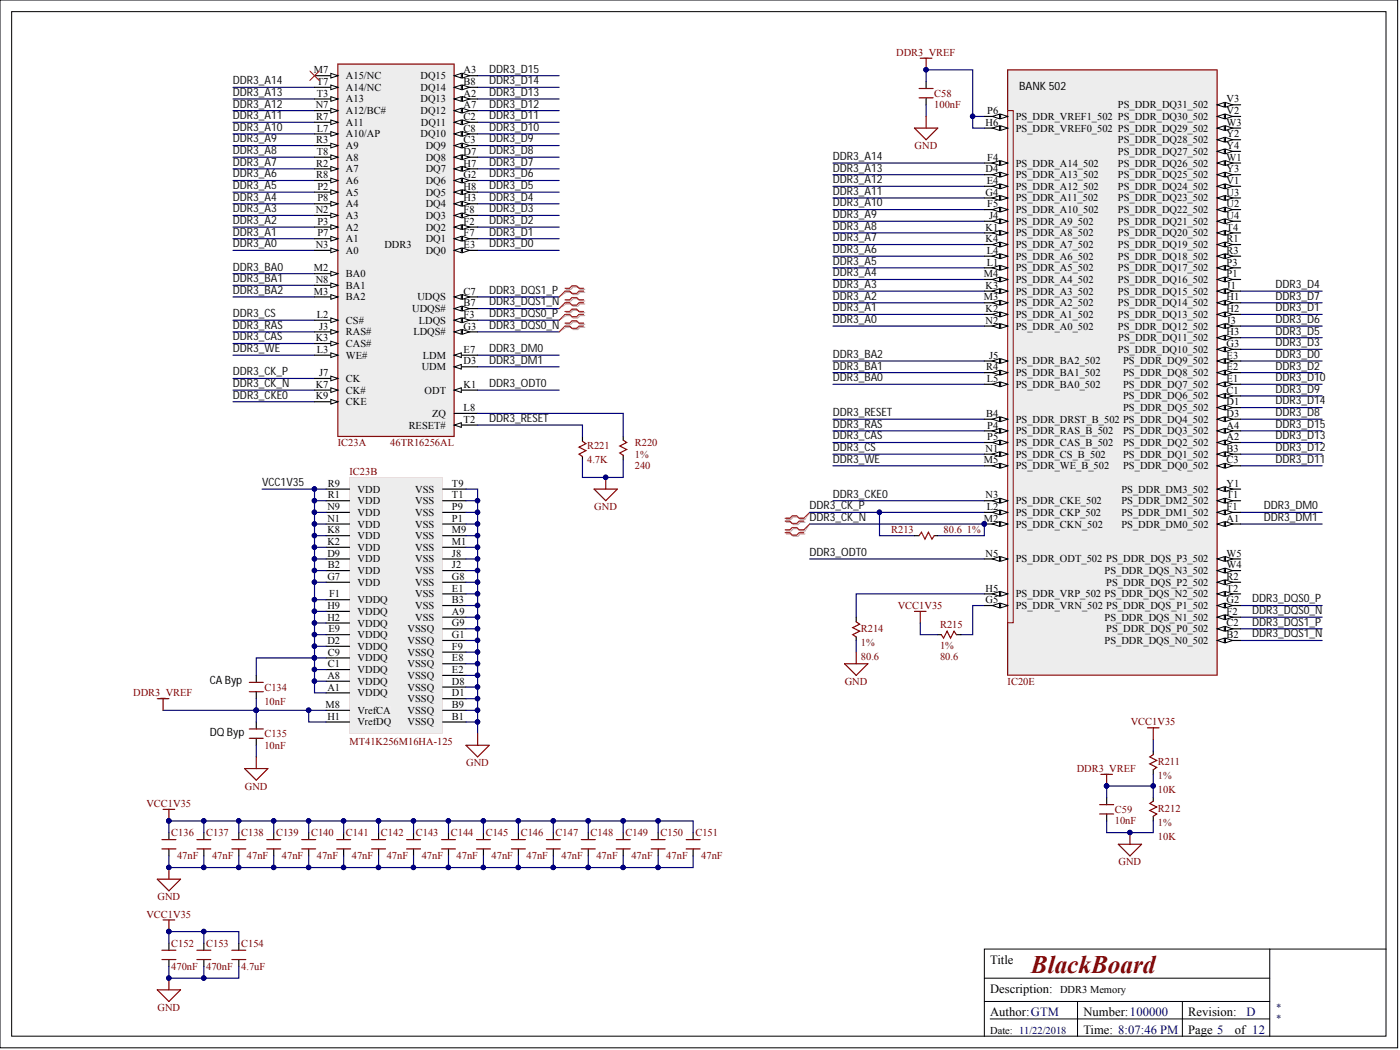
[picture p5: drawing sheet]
<svg xmlns="http://www.w3.org/2000/svg" width="305mm" height="229mm" viewBox="0 0 305 229" stroke-linecap="round" stroke-linejoin="round" font-family="sans-serif">
<defs><g id="words">
<text font-size="5.5" fill="#800000" x="224.5" y="211.8">BlackBoard</text>
<g font-size="2.7">
<text x="215.6" y="209.8">Title</text>
<text x="215.6" y="221.2">Author:GTM</text>
<text x="215.6" y="216.2">Description:</text>
<text x="235.9" y="221.2">Number:100000</text>
<text x="258.7" y="221.2">Revision:</text>
<text x="235.9" y="225.1">Time: 8:07:46 PM</text>
<text x="258.7" y="225.1">Page 5</text>
<text x="268.8" y="225.1">of 12</text>
</g>
<text font-size="2.7" fill="#000080" x="271.4" y="221.2">D</text>
<g font-size="2.5" fill="#101010">
<text x="106.5" y="15.8">DDR3_D15</text>
<text x="50.7" y="23.4">DDR3_A12</text>
<text x="50.7" y="20.9">DDR3_A13</text>
<text x="50.7" y="18.3">DDR3_A14</text>
<text x="106.5" y="23.4">DDR3_D12</text>
<text x="106.5" y="20.9">DDR3_D13</text>
<text x="106.5" y="18.3">DDR3_D14</text>
<text x="50.7" y="28.5">DDR3_A10</text>
<text x="50.7" y="25.9">DDR3_A11</text>
<text x="106.5" y="28.5">DDR3_D10</text>
<text x="106.5" y="25.9">DDR3_D11</text>
<text x="50.7" y="33.5">DDR3_A8</text>
<text x="50.7" y="31">DDR3_A9</text>
<text x="106.5" y="33.5">DDR3_D8</text>
<text x="106.5" y="31">DDR3_D9</text>
<text x="181.3" y="34.8">DDR3_A14</text>
<text x="50.7" y="38.6">DDR3_A6</text>
<text x="50.7" y="36.1">DDR3_A7</text>
<text x="50.7" y="41.2">DDR3_A5</text>
<text x="106.5" y="41.2">DDR3_D5</text>
<text x="106.5" y="38.6">DDR3_D6</text>
<text x="106.5" y="36.1">DDR3_D7</text>
<text x="181.3" y="39.9">DDR3_A12</text>
<text x="181.3" y="37.4">DDR3_A13</text>
<text x="50.7" y="46.2">DDR3_A3</text>
<text x="50.7" y="43.7">DDR3_A4</text>
<text x="106.5" y="46.2">DDR3_D3</text>
<text x="106.5" y="43.7">DDR3_D4</text>
<text x="181.3" y="47.5">DDR3_A9</text>
<text x="181.3" y="45">DDR3_A10</text>
<text x="181.3" y="42.4">DDR3_A11</text>
<text x="50.7" y="53.8">DDR3_A0</text>
<text x="50.7" y="51.3">DDR3_A1</text>
<text x="50.7" y="48.8">DDR3_A2</text>
<text x="106.5" y="51.3">DDR3_D1</text>
<text x="106.5" y="48.8">DDR3_D2</text>
<text x="106.5" y="53.8">DDR3_D0</text>
<text x="181.3" y="52.6">DDR3_A7</text>
<text x="181.3" y="50">DDR3_A8</text>
<text x="50.7" y="58.9">DDR3_BA0</text>
<text x="181.3" y="55.1">DDR3_A6</text>
<text x="181.3" y="57.6">DDR3_A5</text>
<text x="50.7" y="61.4">DDR3_BA1</text>
<text x="50.7" y="64">DDR3_BA2</text>
<text x="106.5" y="64">DDR3_DQS1_P</text>
<text x="181.3" y="65.2">DDR3_A2</text>
<text x="181.3" y="62.7">DDR3_A3</text>
<text x="181.3" y="60.2">DDR3_A4</text>
<text x="277.7" y="65.2">DDR3_D7</text>
<text x="277.7" y="62.7">DDR3_D4</text>
<text x="50.7" y="71.6">DDR3_RAS</text>
<text x="50.7" y="69">DDR3_CS</text>
<text x="106.5" y="71.6">DDR3_DQS0_N</text>
<text x="106.5" y="69">DDR3_DQS0_P</text>
<text x="106.5" y="66.5">DDR3_DQS1_N</text>
<text x="181.3" y="70.3">DDR3_A0</text>
<text x="181.3" y="67.8">DDR3_A1</text>
<text x="277.7" y="67.8">DDR3_D1</text>
<text x="277.7" y="70.3">DDR3_D6</text>
<text x="50.7" y="76.6">DDR3_WE</text>
<text x="50.7" y="74.1">DDR3_CAS</text>
<text x="106.5" y="76.6">DDR3_DM0</text>
<text x="181.3" y="77.9">DDR3_BA2</text>
<text x="277.7" y="75.4">DDR3_D3</text>
<text x="277.7" y="77.9">DDR3_D0</text>
<text x="277.7" y="72.8">DDR3_D5</text>
<text x="50.7" y="81.7">DDR3_CK_P</text>
<text x="106.5" y="79.2">DDR3_DM1</text>
<text x="181.3" y="83">DDR3_BA0</text>
<text x="181.3" y="80.5">DDR3_BA1</text>
<text x="277.7" y="83">DDR3_D10</text>
<text x="277.7" y="80.5">DDR3_D2</text>
<text x="50.7" y="86.8">DDR3_CKE0</text>
<text x="50.7" y="84.3">DDR3_CK_N</text>
<text x="106.5" y="84.3">DDR3_ODT0</text>
<text x="277.7" y="88.1">DDR3_D14</text>
<text x="277.7" y="85.5">DDR3_D9</text>
<text x="106.5" y="91.9">DDR3_RESET</text>
<text x="181.3" y="93.1">DDR3_RAS</text>
<text x="181.3" y="95.7">DDR3_CAS</text>
<text x="181.3" y="90.6">DDR3_RESET</text>
<text x="277.7" y="95.7">DDR3_D13</text>
<text x="277.7" y="93.1">DDR3_D15</text>
<text x="277.7" y="90.6">DDR3_D8</text>
<text x="181.3" y="100.7">DDR3_WE</text>
<text x="181.3" y="98.2">DDR3_CS</text>
<text x="277.7" y="98.2">DDR3_D12</text>
<text x="277.7" y="100.7">DDR3_D11</text>
<text x="57.1" y="105.8">VCC1V35</text>
<text x="176.3" y="110.9">DDR3_CK_P</text>
<text x="176.3" y="113.4">DDR3_CK_N</text>
<text x="181.3" y="108.3">DDR3_CKE0</text>
<text x="275.2" y="110.9">DDR3_DM0</text>
<text x="275.2" y="113.4">DDR3_DM1</text>
<text x="176.3" y="121">DDR3_ODT0</text>
<text x="272.6" y="131.2">DDR3_DQS0_P</text>
<text x="272.6" y="133.7">DDR3_DQS0_N</text>
<text x="272.6" y="136.2">DDR3_DQS1_P</text>
<text x="272.6" y="138.8">DDR3_DQS1_N</text>
</g>
<g font-size="2.5">
<text x="221.9" y="19.6">BANK 502</text>
<text x="45.7" y="148.9">CA Byp</text>
<text x="45.7" y="160.3">DQ Byp</text>
</g>
<g font-size="2.3">
<text x="68.4" y="16">M7</text>
<text x="75.3" y="17.2">A15/NC</text>
<text x="91.6" y="17.2">DQ15</text>
<text x="100.9" y="16">A3</text>
<text x="68.7" y="23.6">N7</text>
<text x="69" y="18.5">T7</text>
<text x="69" y="21">T3</text>
<text x="75.3" y="19.8">A14/NC</text>
<text x="75.3" y="22.3">A13</text>
<text x="91.6" y="22.3">DQ13</text>
<text x="91.6" y="19.8">DQ14</text>
<text x="100.9" y="23.6">A7</text>
<text x="100.9" y="21">A2</text>
<text x="100.9" y="18.5">B8</text>
<text x="243.4" y="23.6">PS_DDR_DQ31_502</text>
<text x="267.1" y="22.3">V3</text>
<text x="68.9" y="26.1">R7</text>
<text x="69" y="28.6">L7</text>
<text x="75.3" y="24.8">A12/BC#</text>
<text x="75.3" y="27.4">A11</text>
<text x="75.3" y="29.9">A10/AP</text>
<text x="91.6" y="29.9">DQ10</text>
<text x="91.6" y="24.8">DQ12</text>
<text x="91.6" y="27.4">DQ11</text>
<text x="100.9" y="26.1">C2</text>
<text x="100.9" y="28.6">C8</text>
<text x="214.6" y="27.4">H6</text>
<text x="214.9" y="24.8">P6</text>
<text x="221.2" y="28.6">PS_DDR_VREF0_502 PS_DDR_DQ29_502</text>
<text x="221.2" y="26.1">PS_DDR_VREF1_502 PS_DDR_DQ30_502</text>
<text x="267.1" y="29.9">Y2</text>
<text x="267.1" y="27.4">W3</text>
<text x="267.1" y="24.8">V2</text>
<text x="68.9" y="31.2">R3</text>
<text x="69" y="33.7">T8</text>
<text x="75.3" y="32.5">A9</text>
<text x="75.3" y="35">A8</text>
<text x="92.7" y="35">DQ8</text>
<text x="92.7" y="32.5">DQ9</text>
<text x="100.9" y="33.7">D7</text>
<text x="100.9" y="31.2">C3</text>
<text x="214.9" y="35">F4</text>
<text x="243.4" y="33.7">PS_DDR_DQ27_502</text>
<text x="243.4" y="31.2">PS_DDR_DQ28_502</text>
<text x="267.1" y="35">W1</text>
<text x="267.1" y="32.5">Y4</text>
<text x="68.9" y="36.3">R2</text>
<text x="68.9" y="38.8">R8</text>
<text x="69.1" y="41.3">P2</text>
<text x="75.3" y="37.5">A7</text>
<text x="75.3" y="40.1">A6</text>
<text x="92.7" y="40.1">DQ6</text>
<text x="92.7" y="37.5">DQ7</text>
<text x="100.9" y="41.3">H8</text>
<text x="100.9" y="38.8">G2</text>
<text x="100.9" y="36.3">H7</text>
<text x="214.6" y="37.5">D4</text>
<text x="214.8" y="40.1">E4</text>
<text x="221.2" y="36.3">PS_DDR_A14_502</text>
<text x="221.2" y="38.8">PS_DDR_A13_502</text>
<text x="221.2" y="41.3">PS_DDR_A12_502</text>
<text x="243.4" y="41.3">PS_DDR_DQ24_502</text>
<text x="243.4" y="38.8">PS_DDR_DQ25_502</text>
<text x="243.4" y="36.3">PS_DDR_DQ26_502</text>
<text x="267.1" y="40.1">V1</text>
<text x="267.1" y="37.5">Y3</text>
<text x="68.7" y="46.4">N2</text>
<text x="69.1" y="43.9">P8</text>
<text x="75.3" y="42.6">A5</text>
<text x="75.3" y="45.1">A4</text>
<text x="75.3" y="47.7">A3</text>
<text x="92.7" y="47.7">DQ3</text>
<text x="92.7" y="45.1">DQ4</text>
<text x="92.7" y="42.6">DQ5</text>
<text x="100.9" y="46.4">F8</text>
<text x="100.9" y="43.9">H3</text>
<text x="214.6" y="42.6">G4</text>
<text x="214.9" y="45.1">F5</text>
<text x="215.3" y="47.7">J4</text>
<text x="221.2" y="43.9">PS_DDR_A11_502</text>
<text x="221.2" y="46.4">PS_DDR_A10_502</text>
<text x="243.4" y="46.4">PS_DDR_DQ22_502</text>
<text x="243.4" y="43.9">PS_DDR_DQ23_502</text>
<text x="267.1" y="47.7">U4</text>
<text x="267.1" y="45.1">U2</text>
<text x="267.1" y="42.6">U3</text>
<text x="69.1" y="48.9">P3</text>
<text x="69.1" y="51.5">P7</text>
<text x="75.3" y="50.2">A2</text>
<text x="75.3" y="52.7">A1</text>
<text x="83.7" y="54">DDR3</text>
<text x="92.7" y="52.7">DQ1</text>
<text x="92.7" y="50.2">DQ2</text>
<text x="100.9" y="51.5">F7</text>
<text x="100.9" y="48.9">F2</text>
<text x="214.6" y="50.2">K1</text>
<text x="214.6" y="52.7">K4</text>
<text x="221.2" y="48.9">PS_DDR_A9_502</text>
<text x="221.2" y="51.5">PS_DDR_A8_502</text>
<text x="243.4" y="51.5">PS_DDR_DQ20_502</text>
<text x="243.4" y="48.9">PS_DDR_DQ21_502</text>
<text x="267.1" y="52.7">R1</text>
<text x="267.1" y="50.2">T4</text>
<text x="68.4" y="59.1">M2</text>
<text x="68.7" y="54">N3</text>
<text x="75.3" y="55.3">A0</text>
<text x="92.7" y="55.3">DQ0</text>
<text x="100.9" y="54">E3</text>
<text x="214.8" y="55.3">L4</text>
<text x="214.8" y="57.8">L1</text>
<text x="221.2" y="54">PS_DDR_A7_502</text>
<text x="221.2" y="56.5">PS_DDR_A6_502</text>
<text x="221.2" y="59.1">PS_DDR_A5_502</text>
<text x="243.4" y="59.1">PS_DDR_DQ17_502</text>
<text x="243.4" y="56.5">PS_DDR_DQ18_502</text>
<text x="243.4" y="54">PS_DDR_DQ19_502</text>
<text x="267.1" y="57.8">P3</text>
<text x="267.1" y="55.3">R3</text>
<text x="68.4" y="64.1">M3</text>
<text x="68.7" y="61.6">N8</text>
<text x="75.3" y="60.3">BA0</text>
<text x="75.3" y="62.9">BA1</text>
<text x="75.3" y="65.4">BA2</text>
<text x="90.9" y="65.4">UDQS</text>
<text x="100.9" y="64.1">C7</text>
<text x="214.2" y="60.3">M4</text>
<text x="214.2" y="65.4">M3</text>
<text x="214.6" y="62.9">K3</text>
<text x="221.2" y="61.6">PS_DDR_A4_502</text>
<text x="221.2" y="64.1">PS_DDR_A3_502</text>
<text x="243.4" y="64.1">PS_DDR_DQ15_502</text>
<text x="243.4" y="61.6">PS_DDR_DQ16_502</text>
<text x="267.1" y="65.4">H1</text>
<text x="267.1" y="62.9">J1</text>
<text x="267.1" y="60.3">P1</text>
<text x="69" y="69.2">L2</text>
<text x="69.5" y="71.7">J3</text>
<text x="75.3" y="70.5">CS#</text>
<text x="89.7" y="67.9">UDQS#</text>
<text x="91.2" y="70.5">LDQS</text>
<text x="100.9" y="66.7">B7</text>
<text x="100.9" y="69.2">F3</text>
<text x="100.9" y="71.7">G3</text>
<text x="214.6" y="67.9">K2</text>
<text x="214.6" y="70.5">N2</text>
<text x="221.2" y="66.7">PS_DDR_A2_502</text>
<text x="221.2" y="69.2">PS_DDR_A1_502</text>
<text x="221.2" y="71.7">PS_DDR_A0_502</text>
<text x="243.4" y="71.7">PS_DDR_DQ12_502</text>
<text x="243.4" y="69.2">PS_DDR_DQ13_502</text>
<text x="243.4" y="66.7">PS_DDR_DQ14_502</text>
<text x="267.1" y="70.5">J3</text>
<text x="267.1" y="67.9">H2</text>
<text x="68.7" y="74.3">K3</text>
<text x="69" y="76.8">L3</text>
<text x="75.3" y="73">RAS#</text>
<text x="75.3" y="75.6">CAS#</text>
<text x="90" y="73">LDQS#</text>
<text x="100.9" y="76.8">E7</text>
<text x="243.4" y="76.8">PS_DDR_DQ10_502</text>
<text x="243.5" y="74.3">PS_DDR_DQ11_502</text>
<text x="267.1" y="75.6">G3</text>
<text x="267.1" y="73">H3</text>
<text x="69.5" y="81.9">J7</text>
<text x="75.3" y="83.2">CK</text>
<text x="75.3" y="78.1">WE#</text>
<text x="91.8" y="80.6">UDM</text>
<text x="92.1" y="78.1">LDM</text>
<text x="100.9" y="79.4">D3</text>
<text x="214.7" y="80.6">R4</text>
<text x="214.8" y="83.2">L5</text>
<text x="215.3" y="78.1">J5</text>
<text x="221.2" y="79.4">PS_DDR_BA2_502</text>
<text x="221.2" y="81.9">PS_DDR_BA1_502</text>
<text x="244.5" y="81.9">PS_DDR_DQ8_502</text>
<text x="244.5" y="79.4">PS_DDR_DQ9_502</text>
<text x="267.1" y="83.2">E1</text>
<text x="267.1" y="80.6">E2</text>
<text x="267.1" y="78.1">E3</text>
<text x="68.7" y="87">K9</text>
<text x="68.7" y="84.4">K7</text>
<text x="75.3" y="88.2">CKE</text>
<text x="75.3" y="85.7">CK#</text>
<text x="92.4" y="85.7">ODT</text>
<text x="100.9" y="84.4">K1</text>
<text x="100.9" y="89.5">L8</text>
<text x="221.2" y="84.4">PS_DDR_BA0_502</text>
<text x="244.5" y="89.5">PS_DDR_DQ5_502</text>
<text x="244.5" y="87">PS_DDR_DQ6_502</text>
<text x="244.5" y="84.4">PS_DDR_DQ7_502</text>
<text x="267.1" y="88.2">D1</text>
<text x="267.1" y="85.7">C1</text>
<text x="89" y="93.3">RESET#</text>
<text x="94.1" y="90.8">ZQ</text>
<text x="100.9" y="92">T2</text>
<text x="214.7" y="90.8">B4</text>
<text x="214.9" y="95.8">P5</text>
<text x="214.9" y="93.3">P4</text>
<text x="221.2" y="92">PS_DDR_DRST_B_502 PS_DDR_DQ4_502</text>
<text x="221.2" y="94.6">PS_DDR_RAS_B_502</text>
<text x="244.5" y="94.6">PS_DDR_DQ3_502</text>
<text x="267.1" y="95.8">A2</text>
<text x="267.1" y="93.3">A4</text>
<text x="267.1" y="90.8">D3</text>
<text x="214.2" y="100.9">M5</text>
<text x="214.6" y="98.4">N1</text>
<text x="221.2" y="99.6">PS_DDR_CS_B_502</text>
<text x="221.2" y="97.1">PS_DDR_CAS_B_502</text>
<text x="244.5" y="99.6">PS_DDR_DQ1_502</text>
<text x="244.5" y="97.1">PS_DDR_DQ2_502</text>
<text x="267.1" y="100.9">C3</text>
<text x="267.1" y="98.4">B3</text>
<text x="71.4" y="106">R9</text>
<text x="77.9" y="107.2">VDD</text>
<text x="90.4" y="107.2">VSS</text>
<text x="98.4" y="106">T9</text>
<text x="221.2" y="102.2">PS_DDR_WE_B_502</text>
<text x="244.1" y="107.2">PS_DDR_DM3_502</text>
<text x="244.5" y="102.2">PS_DDR_DQ0_502</text>
<text x="267.1" y="106">Y1</text>
<text x="71.3" y="113.6">N1</text>
<text x="71.3" y="111">N9</text>
<text x="71.4" y="108.5">R1</text>
<text x="77.9" y="112.3">VDD</text>
<text x="77.9" y="109.8">VDD</text>
<text x="90.4" y="112.3">VSS</text>
<text x="90.4" y="109.8">VSS</text>
<text x="98.4" y="113.6">P1</text>
<text x="98.4" y="111">P9</text>
<text x="98.4" y="108.5">T1</text>
<text x="214.2" y="113.6">M2</text>
<text x="214.6" y="108.5">N3</text>
<text x="214.8" y="111">L2</text>
<text x="221.2" y="112.3">PS_DDR_CKP_502</text>
<text x="221.2" y="109.8">PS_DDR_CKE_502</text>
<text x="244.1" y="112.3">PS_DDR_DM1_502</text>
<text x="244.1" y="109.8">PS_DDR_DM2_502</text>
<text x="267.1" y="113.6">A1</text>
<text x="267.1" y="111">F1</text>
<text x="267.1" y="108.5">T1</text>
<text x="71.3" y="118.7">K2</text>
<text x="71.3" y="116.1">K8</text>
<text x="77.9" y="119.9">VDD</text>
<text x="77.9" y="117.4">VDD</text>
<text x="77.9" y="114.8">VDD</text>
<text x="90.4" y="119.9">VSS</text>
<text x="90.4" y="117.4">VSS</text>
<text x="90.4" y="114.8">VSS</text>
<text x="98.4" y="118.7">M1</text>
<text x="98.4" y="116.1">M9</text>
<text x="221.2" y="114.8">PS_DDR_CKN_502</text>
<text x="244.1" y="114.8">PS_DDR_DM0_502</text>
<text x="71.3" y="121.2">D9</text>
<text x="71.4" y="123.7">B2</text>
<text x="77.9" y="122.5">VDD</text>
<text x="77.9" y="125">VDD</text>
<text x="90.4" y="125">VSS</text>
<text x="90.4" y="122.5">VSS</text>
<text x="98.4" y="123.7">J2</text>
<text x="98.4" y="121.2">J8</text>
<text x="214.6" y="121.2">N5</text>
<text x="221.2" y="122.5">PS_DDR_ODT_502 PS_DDR_DQS_P3_502</text>
<text x="240.5" y="125">PS_DDR_DQS_N3_502</text>
<text x="267.1" y="123.7">W4</text>
<text x="267.1" y="121.2">W5</text>
<text x="71.3" y="126.3">G7</text>
<text x="71.6" y="130.1">F1</text>
<text x="77.9" y="131.3">VDDQ</text>
<text x="77.9" y="127.5">VDD</text>
<text x="90.4" y="130.1">VSS</text>
<text x="90.4" y="127.5">VSS</text>
<text x="98.4" y="131.3">B3</text>
<text x="98.4" y="128.8">E1</text>
<text x="98.4" y="126.3">G8</text>
<text x="214.6" y="131.3">G5</text>
<text x="214.6" y="128.8">H5</text>
<text x="221.2" y="130.1">PS_DDR_VRP_502 PS_DDR_DQS_N2_502</text>
<text x="240.9" y="127.5">PS_DDR_DQS_P2_502</text>
<text x="267.1" y="128.8">T2</text>
<text x="267.1" y="131.3">G2</text>
<text x="267.1" y="126.3">R2</text>
<text x="71.3" y="135.1">H2</text>
<text x="71.3" y="132.6">H9</text>
<text x="71.5" y="137.7">E9</text>
<text x="77.9" y="136.4">VDDQ</text>
<text x="77.9" y="133.9">VDDQ</text>
<text x="88.7" y="137.7">VSSQ</text>
<text x="90.4" y="132.6">VSS</text>
<text x="90.4" y="135.1">VSS</text>
<text x="98.4" y="133.9">A9</text>
<text x="98.4" y="136.4">G9</text>
<text x="221.2" y="132.6">PS_DDR_VRN_502 PS_DDR_DQS_P1_502</text>
<text x="240.5" y="135.1">PS_DDR_DQS_N1_502</text>
<text x="240.9" y="137.7">PS_DDR_DQS_P0_502</text>
<text x="267.1" y="133.9">F2</text>
<text x="267.1" y="136.4">C2</text>
<text x="71.3" y="140.2">D2</text>
<text x="71.4" y="142.7">C9</text>
<text x="77.9" y="141.5">VDDQ</text>
<text x="77.9" y="138.9">VDDQ</text>
<text x="88.7" y="142.7">VSSQ</text>
<text x="88.7" y="140.2">VSSQ</text>
<text x="98.4" y="141.5">F9</text>
<text x="98.4" y="138.9">G1</text>
<text x="240.5" y="140.2">PS_DDR_DQS_N0_502</text>
<text x="267.1" y="138.9">B2</text>
<text x="71.3" y="147.8">A8</text>
<text x="71.4" y="145.3">C1</text>
<text x="77.9" y="144">VDDQ</text>
<text x="77.9" y="149.1">VDDQ</text>
<text x="77.9" y="146.5">VDDQ</text>
<text x="88.7" y="147.8">VSSQ</text>
<text x="88.7" y="145.3">VSSQ</text>
<text x="98.4" y="149.1">D8</text>
<text x="98.4" y="146.5">E2</text>
<text x="98.4" y="144">E8</text>
<text x="70.9" y="154.1">M8</text>
<text x="71.3" y="150.3">A1</text>
<text x="77.9" y="151.6">VDDQ</text>
<text x="77.9" y="155.4">VrefCA</text>
<text x="88.7" y="155.4">VSSQ</text>
<text x="88.7" y="152.9">VSSQ</text>
<text x="88.7" y="150.3">VSSQ</text>
<text x="98.4" y="154.1">B9</text>
<text x="98.4" y="151.6">D1</text>
<text x="71.3" y="156.7">H1</text>
<text x="77.9" y="157.9">VrefDQ</text>
<text x="88.7" y="157.9">VSSQ</text>
<text x="98.4" y="156.7">B1</text>
<text x="230.8" y="216.3">DDR3 Memory</text>
<text x="215.6" y="225.1">Date: 11/22/2018</text>
</g>
<g font-size="2.3" fill="#800000">
<text x="195.1" y="12.2">DDR3_VREF</text>
<text x="203.4" y="23.6">100nF</text>
<text x="203.4" y="21">C58</text>
<text x="199.1" y="32.5">GND</text>
<text x="73.6" y="97.1">IC23A</text>
<text x="85" y="97.1">46TR16256AL</text>
<text x="127.8" y="100.9">4.7K</text>
<text x="127.8" y="97.9">R221</text>
<text x="138.2" y="97.1">R220</text>
<text x="138.2" y="99.6">1%</text>
<text x="76.1" y="103.4">IC23B</text>
<text x="138.2" y="102.2">240</text>
<text x="129.4" y="111">GND</text>
<text x="194" y="116.1">R213</text>
<text x="205.4" y="116.1">80.6</text>
<text x="210.5" y="116.1">1%</text>
<text x="187.4" y="137.7">R214</text>
<text x="195.5" y="132.6">VCC1V35</text>
<text x="204.7" y="136.7">R215</text>
<text x="187.4" y="143.8">80.6</text>
<text x="187.4" y="140.7">1%</text>
<text x="204.7" y="143.8">80.6</text>
<text x="204.7" y="141.2">1%</text>
<text x="183.9" y="149.1">GND</text>
<text x="219.4" y="149.1">IC20E</text>
<text x="29" y="151.6">DDR3_VREF</text>
<text x="57.6" y="153.4">10nF</text>
<text x="57.6" y="150.3">C134</text>
<text x="57.6" y="160.5">C135</text>
<text x="246.2" y="157.9">VCC1V35</text>
<text x="57.6" y="163">10nF</text>
<text x="76.1" y="162.3">MT41K256M16HA-125</text>
<text x="101.5" y="166.8">GND</text>
<text x="252.1" y="166.6">R211</text>
<text x="53.3" y="171.9">GND</text>
<text x="234.4" y="168.1">DDR3_VREF</text>
<text x="252.1" y="172.7">10K</text>
<text x="252.1" y="169.6">1%</text>
<text x="31.9" y="175.7">VCC1V35</text>
<text x="242.7" y="179.5">10nF</text>
<text x="242.7" y="177">C59</text>
<text x="252.1" y="176.7">R212</text>
<text x="252.1" y="179.8">1%</text>
<text x="37.3" y="182">C136</text>
<text x="44.9" y="182">C137</text>
<text x="52.5" y="182">C138</text>
<text x="60.1" y="182">C139</text>
<text x="67.7" y="182">C140</text>
<text x="75.3" y="182">C141</text>
<text x="82.9" y="182">C142</text>
<text x="90.5" y="182">C143</text>
<text x="98.1" y="182">C144</text>
<text x="105.8" y="182">C145</text>
<text x="113.4" y="182">C146</text>
<text x="121" y="182">C147</text>
<text x="128.6" y="182">C148</text>
<text x="136.2" y="182">C149</text>
<text x="143.8" y="182">C150</text>
<text x="151.4" y="182">C151</text>
<text x="252.1" y="182.8">10K</text>
<text x="38.5" y="187.1">47nF</text>
<text x="46.2" y="187.1">47nF</text>
<text x="53.8" y="187.1">47nF</text>
<text x="61.4" y="187.1">47nF</text>
<text x="69" y="187.1">47nF</text>
<text x="76.6" y="187.1">47nF</text>
<text x="84.2" y="187.1">47nF</text>
<text x="91.8" y="187.1">47nF</text>
<text x="99.4" y="187.1">47nF</text>
<text x="107" y="187.1">47nF</text>
<text x="114.6" y="187.1">47nF</text>
<text x="122.2" y="187.1">47nF</text>
<text x="129.9" y="187.1">47nF</text>
<text x="137.5" y="187.1">47nF</text>
<text x="145.1" y="187.1">47nF</text>
<text x="152.7" y="187.1">47nF</text>
<text x="243.5" y="188.4">GND</text>
<text x="34.3" y="196">GND</text>
<text x="31.9" y="199.8">VCC1V35</text>
<text x="37.3" y="206.1">C152</text>
<text x="44.9" y="206.1">C153</text>
<text x="52.5" y="206.1">C154</text>
<text x="37.3" y="211.2">470nF</text>
<text x="44.9" y="211.2">470nF</text>
<text x="52.5" y="211.2">4.7uF</text>
<text x="34.3" y="220.1">GND</text>
</g>
<g font-size="2.3" fill="#000080">
<text x="277.7" y="220.1">*</text>
<text x="277.7" y="222.6">*</text>
</g>
</g></defs>
<path d="M0 0h304.3v228.1h-304.3zM2.5 2.5h299.3v223.1h-299.3zM214.3 213h62.1M214.3 218h62.1M234.6 218v7.6M257.4 218v7.6M276.4 206.6h-62.1v19M301.8 206.6h-25.4v19M215.6 221.8h60.8" fill="none" stroke="#000" stroke-width=".22"/>
<g fill="none" stroke="#000080" stroke-width=".25">
<path d="M201.6 22.8v2.6M211.8 25.4h2.5M270.1 63.4h17.8M270.1 65.9h17.8M270.1 68.5h17.8M270.1 71h17.8M270.1 73.5h17.8M270.1 76.1h17.8M270.1 78.6h17.8M270.1 81.1h17.8M270.1 83.7h17.8M270.1 86.2h17.8"/>
<path d="M270.1 88.7h17.8M270.1 91.3h17.8M270.1 93.8h17.8M270.1 96.3h17.8M270.1 98.9h17.8M270.1 101.4h17.8M270.1 111.6h17.8M270.1 114.1h17.8M186.4 139.4v2.6M214.3 131.8h-2.5v6.4h-2.6M214.3 129.3h-27.9v5.1M270.1 131.8h17.8"/>
<path d="M270.1 134.4h17.8M270.1 136.9h17.8M270.1 139.4h17.8"/>
</g>
<path d="M201.6 17.7v1.6M201.6 21.3v1.5M186.4 134.4v1M186.4 138.7v.7M204.2 138.2h.7M208.2 138.2h1" fill="none" stroke="#000" stroke-width=".25"/>
<path d="M200.1 19.3h3M200.1 21.3h3M186.4 135.4l.8 .5-1.6 .8 1.6 .7-1.6 .8 .8 .5M204.9 138.2l.5 .7 .8-1.5 .8 1.5 .7-1.5 .5 .8" fill="none" stroke="#800000" stroke-width=".25"/>
<circle cx="211.7" cy="25.3" r=".48" fill="#000080"/>
<circle cx="211.7" cy="25.3" r=".48" fill="none" stroke="#000080" stroke-width=".22"/>
<g fill="none" stroke="#000080" stroke-width=".25">
<path d="M181.3 38h33M181.3 35.5h33M181.3 43.1h33M181.3 48.2h33M181.3 53.2h33M181.3 58.3h33M181.3 40.6h33M181.3 45.6h33M181.3 50.7h33M181.3 55.8h33M181.3 63.4h33M181.3 68.5h33"/>
<path d="M181.3 60.8h33M181.3 65.9h33M181.3 78.6h33M181.3 71h33M181.3 83.7h33M181.3 81.1h33M181.3 96.3h33M181.3 91.3h33M181.3 98.9h33M181.3 93.8h33M181.3 101.4h33M181.3 109h33"/>
<path d="M191.5 111.6v5h7.6M176.3 121.7h38"/>
</g>
<path d="M171.2 113.7h1l.5 .5h1l.5-.5h1M171.2 113.1h1l.5-.5h1l.5 .5h1M171.2 116.2h1l.5 .6h1l.5-.6h1M171.2 115.6h1l.5-.5h1l.5 .5h1" fill="none" stroke="#d0a3a3" stroke-width=".25"/>
<path d="M176.3 111.6l-1.1 1.5M176.3 114.1l-1.1 1.5" fill="none" stroke="#d0a3a3" stroke-width=".22"/>
<path d="M170.9 113.5h1.1l.5 .5h1l.5-.5h1M170.9 112.8h1.1l.5-.5h1l.5 .5h1M170.9 116h1.1l.5 .5h1l.5-.5h1M170.9 115.4h1.1l.5-.6h1l.5 .6h1" fill="none" stroke="#f00" stroke-width=".25"/>
<path d="M176.3 111.6l-1.3 1.2M176.3 114.1l-1.3 1.3" fill="none" stroke="#f00" stroke-width=".22"/>
<circle cx="191.5" cy="111.5" r=".48" fill="#000080"/>
<circle cx="191.5" cy="111.5" r=".48" fill="none" stroke="#000080" stroke-width=".22"/>
<path d="M240.9 173.7v1.5M240.9 177.2v1.5M251.1 163.5v.8M251.1 167.6v1M251.1 173.7v.7M251.1 177.7v1" fill="none" stroke="#000" stroke-width=".25"/>
<path d="M239.4 175.2h3.1M239.4 177.2h3.1M251.1 164.3l-.8 .5 1.5 .8-1.5 .7 1.5 .8-.7 .5M251.1 174.4l-.8 .5 1.5 .8-1.5 .8 1.5 .7-.7 .5" fill="none" stroke="#800000" stroke-width=".25"/>
<path d="M240.9 171.1v2.6M251.1 161v2.5" fill="none" stroke="#000080" stroke-width=".25"/>
<circle cx="240.9" cy="171.1" r=".48" fill="#000080"/>
<circle cx="240.9" cy="171.1" r=".48" fill="none" stroke="#000080" stroke-width=".22"/>
<path d="M176.3 114.1h38v2.5h-10.1" fill="none" stroke="#000080" stroke-width=".25"/>
<circle cx="214.3" cy="114.1" r=".48" fill="#000080"/>
<circle cx="214.3" cy="114.1" r=".48" fill="none" stroke="#000080" stroke-width=".22"/>
<path d="M176.3 111.6h38" fill="none" stroke="#000080" stroke-width=".25"/>
<circle cx="191.5" cy="111.5" r=".48" fill="#000080"/>
<circle cx="191.5" cy="111.5" r=".48" fill="none" stroke="#000080" stroke-width=".22"/>
<path d="M219.5 15.3h45.4v131.6h-45.4z" fill="#ededed"/>
<path d="M219.3 15.1v132h45.8v-132zM219.5 15.3h45.4v131.6h-45.4z" fill="#800000"/>
<path d="M219.4 24.1h1.2v111.5h-1.2z" fill="#ededed"/>
<path d="M219.4 24.1h1.2v111.5h-1.2z" fill="none" stroke="#800000" stroke-width=".22"/>
<path d="M265 22.8h5.1" fill="none" stroke="#000" stroke-width=".25"/>
<path d="M265 22.8l1.6-.5v1z" fill="#fff"/>
<path d="M265 22.8l1.6-.5v1z" fill="none" stroke="#000" stroke-width=".22"/>
<path d="M266.8 22.3l1.5 .5-1.5 .5z" fill="#fff"/>
<path d="M266.8 22.3l1.5 .5-1.5 .5z" fill="none" stroke="#000" stroke-width=".22"/>
<path d="M214.3 91.3h5.1" fill="none" stroke="#000" stroke-width=".25"/>
<path d="M217.9 90.8l1.5 .5-1.5 .5z" fill="#fff"/>
<path d="M217.9 90.8l1.5 .5-1.5 .5z" fill="none" stroke="#000" stroke-width=".22"/>
<path d="M216.1 91.3l1.5-.5v1z" fill="#fff"/>
<path d="M216.1 91.3l1.5-.5v1z" fill="none" stroke="#000" stroke-width=".22"/>
<path d="M265 101.4h5.1" fill="none" stroke="#000" stroke-width=".25"/>
<path d="M265 101.4l1.6-.5v1z" fill="#fff"/>
<path d="M265 101.4l1.6-.5v1z" fill="none" stroke="#000" stroke-width=".22"/>
<path d="M266.8 100.9l1.5 .5-1.5 .5z" fill="#fff"/>
<path d="M266.8 100.9l1.5 .5-1.5 .5z" fill="none" stroke="#000" stroke-width=".22"/>
<path d="M265 98.9h5.1" fill="none" stroke="#000" stroke-width=".25"/>
<path d="M265 98.9l1.6-.5v1z" fill="#fff"/>
<path d="M265 98.9l1.6-.5v1z" fill="none" stroke="#000" stroke-width=".22"/>
<path d="M266.8 98.4l1.5 .5-1.5 .5z" fill="#fff"/>
<path d="M266.8 98.4l1.5 .5-1.5 .5z" fill="none" stroke="#000" stroke-width=".22"/>
<path d="M265 96.3h5.1" fill="none" stroke="#000" stroke-width=".25"/>
<path d="M265 96.3l1.6-.5v1z" fill="#fff"/>
<path d="M265 96.3l1.6-.5v1z" fill="none" stroke="#000" stroke-width=".22"/>
<path d="M266.8 95.8l1.5 .5-1.5 .5z" fill="#fff"/>
<path d="M266.8 95.8l1.5 .5-1.5 .5z" fill="none" stroke="#000" stroke-width=".22"/>
<path d="M265 93.8h5.1" fill="none" stroke="#000" stroke-width=".25"/>
<path d="M265 93.8l1.6-.5v1z" fill="#fff"/>
<path d="M265 93.8l1.6-.5v1z" fill="none" stroke="#000" stroke-width=".22"/>
<path d="M266.8 93.3l1.5 .5-1.5 .5z" fill="#fff"/>
<path d="M266.8 93.3l1.5 .5-1.5 .5z" fill="none" stroke="#000" stroke-width=".22"/>
<path d="M265 114.1h5.1" fill="none" stroke="#000" stroke-width=".25"/>
<path d="M265 114.1l1.6-.5v1z" fill="#fff"/>
<path d="M265 114.1l1.6-.5v1z" fill="none" stroke="#000" stroke-width=".22"/>
<path d="M266.8 113.6l1.5 .5-1.5 .5z" fill="#fff"/>
<path d="M266.8 113.6l1.5 .5-1.5 .5z" fill="none" stroke="#000" stroke-width=".22"/>
<path d="M265 136.9h5.1" fill="none" stroke="#000" stroke-width=".25"/>
<path d="M265 136.9l1.6-.5v1z" fill="#fff"/>
<path d="M265 136.9l1.6-.5v1z" fill="none" stroke="#000" stroke-width=".22"/>
<path d="M266.8 136.4l1.5 .5-1.5 .5z" fill="#fff"/>
<path d="M266.8 136.4l1.5 .5-1.5 .5z" fill="none" stroke="#000" stroke-width=".22"/>
<path d="M265 139.4h5.1" fill="none" stroke="#000" stroke-width=".25"/>
<path d="M265 139.4l1.6-.5v1z" fill="#fff"/>
<path d="M265 139.4l1.6-.5v1z" fill="none" stroke="#000" stroke-width=".22"/>
<path d="M266.8 138.9l1.5 .5-1.5 .5z" fill="#fff"/>
<path d="M266.8 138.9l1.5 .5-1.5 .5z" fill="none" stroke="#000" stroke-width=".22"/>
<path d="M265 91.3h5.1" fill="none" stroke="#000" stroke-width=".25"/>
<path d="M265 91.3l1.6-.5v1z" fill="#fff"/>
<path d="M265 91.3l1.6-.5v1z" fill="none" stroke="#000" stroke-width=".22"/>
<path d="M266.8 90.8l1.5 .5-1.5 .5z" fill="#fff"/>
<path d="M266.8 90.8l1.5 .5-1.5 .5z" fill="none" stroke="#000" stroke-width=".22"/>
<path d="M265 88.7h5.1" fill="none" stroke="#000" stroke-width=".25"/>
<path d="M265 88.7l1.6-.5v1z" fill="#fff"/>
<path d="M265 88.7l1.6-.5v1z" fill="none" stroke="#000" stroke-width=".22"/>
<path d="M266.8 88.2l1.5 .5-1.5 .5z" fill="#fff"/>
<path d="M266.8 88.2l1.5 .5-1.5 .5z" fill="none" stroke="#000" stroke-width=".22"/>
<path d="M265 86.2h5.1" fill="none" stroke="#000" stroke-width=".25"/>
<path d="M265 86.2l1.6-.5v1z" fill="#fff"/>
<path d="M265 86.2l1.6-.5v1z" fill="none" stroke="#000" stroke-width=".22"/>
<path d="M266.8 85.7l1.5 .5-1.5 .5z" fill="#fff"/>
<path d="M266.8 85.7l1.5 .5-1.5 .5z" fill="none" stroke="#000" stroke-width=".22"/>
<path d="M265 83.7h5.1" fill="none" stroke="#000" stroke-width=".25"/>
<path d="M265 83.7l1.6-.5v1z" fill="#fff"/>
<path d="M265 83.7l1.6-.5v1z" fill="none" stroke="#000" stroke-width=".22"/>
<path d="M266.8 83.2l1.5 .5-1.5 .5z" fill="#fff"/>
<path d="M266.8 83.2l1.5 .5-1.5 .5z" fill="none" stroke="#000" stroke-width=".22"/>
<path d="M265 81.1h5.1" fill="none" stroke="#000" stroke-width=".25"/>
<path d="M265 81.1l1.6-.5v1z" fill="#fff"/>
<path d="M265 81.1l1.6-.5v1z" fill="none" stroke="#000" stroke-width=".22"/>
<path d="M266.8 80.6l1.5 .5-1.5 .5z" fill="#fff"/>
<path d="M266.8 80.6l1.5 .5-1.5 .5z" fill="none" stroke="#000" stroke-width=".22"/>
<path d="M265 78.6h5.1" fill="none" stroke="#000" stroke-width=".25"/>
<path d="M265 78.6l1.6-.5v1z" fill="#fff"/>
<path d="M265 78.6l1.6-.5v1z" fill="none" stroke="#000" stroke-width=".22"/>
<path d="M266.8 78.1l1.5 .5-1.5 .5z" fill="#fff"/>
<path d="M266.8 78.1l1.5 .5-1.5 .5z" fill="none" stroke="#000" stroke-width=".22"/>
<path d="M265 76.1h5.1" fill="none" stroke="#000" stroke-width=".25"/>
<path d="M265 76.1l1.6-.5v1z" fill="#fff"/>
<path d="M265 76.1l1.6-.5v1z" fill="none" stroke="#000" stroke-width=".22"/>
<path d="M266.8 75.6l1.5 .5-1.5 .5z" fill="#fff"/>
<path d="M266.8 75.6l1.5 .5-1.5 .5z" fill="none" stroke="#000" stroke-width=".22"/>
<path d="M265 73.5h5.1" fill="none" stroke="#000" stroke-width=".25"/>
<path d="M265 73.5l1.6-.5v1z" fill="#fff"/>
<path d="M265 73.5l1.6-.5v1z" fill="none" stroke="#000" stroke-width=".22"/>
<path d="M266.8 73l1.5 .5-1.5 .5z" fill="#fff"/>
<path d="M266.8 73l1.5 .5-1.5 .5z" fill="none" stroke="#000" stroke-width=".22"/>
<path d="M265 111.6h5.1" fill="none" stroke="#000" stroke-width=".25"/>
<path d="M265 111.6l1.6-.6v1.1z" fill="#fff"/>
<path d="M265 111.6l1.6-.6v1.1z" fill="none" stroke="#000" stroke-width=".22"/>
<path d="M266.8 111l1.5 .6-1.5 .5z" fill="#fff"/>
<path d="M266.8 111l1.5 .6-1.5 .5z" fill="none" stroke="#000" stroke-width=".22"/>
<path d="M265 131.8h5.1" fill="none" stroke="#000" stroke-width=".25"/>
<path d="M265 131.8l1.6-.5v1z" fill="#fff"/>
<path d="M265 131.8l1.6-.5v1z" fill="none" stroke="#000" stroke-width=".22"/>
<path d="M266.8 131.3l1.5 .5-1.5 .5z" fill="#fff"/>
<path d="M266.8 131.3l1.5 .5-1.5 .5z" fill="none" stroke="#000" stroke-width=".22"/>
<path d="M265 134.4h5.1" fill="none" stroke="#000" stroke-width=".25"/>
<path d="M265 134.4l1.6-.5v1z" fill="#fff"/>
<path d="M265 134.4l1.6-.5v1z" fill="none" stroke="#000" stroke-width=".22"/>
<path d="M266.8 133.9l1.5 .5-1.5 .5z" fill="#fff"/>
<path d="M266.8 133.9l1.5 .5-1.5 .5z" fill="none" stroke="#000" stroke-width=".22"/>
<path d="M265 71h5.1" fill="none" stroke="#000" stroke-width=".25"/>
<path d="M265 71l1.6-.5v1z" fill="#fff"/>
<path d="M265 71l1.6-.5v1z" fill="none" stroke="#000" stroke-width=".22"/>
<path d="M266.8 70.5l1.5 .5-1.5 .5z" fill="#fff"/>
<path d="M266.8 70.5l1.5 .5-1.5 .5z" fill="none" stroke="#000" stroke-width=".22"/>
<path d="M265 68.5h5.1" fill="none" stroke="#000" stroke-width=".25"/>
<path d="M265 68.5l1.6-.6v1.1z" fill="#fff"/>
<path d="M265 68.5l1.6-.6v1.1z" fill="none" stroke="#000" stroke-width=".22"/>
<path d="M266.8 67.9l1.5 .6-1.5 .5z" fill="#fff"/>
<path d="M266.8 67.9l1.5 .6-1.5 .5z" fill="none" stroke="#000" stroke-width=".22"/>
<path d="M265 65.9h5.1" fill="none" stroke="#000" stroke-width=".25"/>
<path d="M265 65.9l1.6-.5v1z" fill="#fff"/>
<path d="M265 65.9l1.6-.5v1z" fill="none" stroke="#000" stroke-width=".22"/>
<path d="M266.8 65.4l1.5 .5-1.5 .5z" fill="#fff"/>
<path d="M266.8 65.4l1.5 .5-1.5 .5z" fill="none" stroke="#000" stroke-width=".22"/>
<path d="M265 63.4h5.1" fill="none" stroke="#000" stroke-width=".25"/>
<path d="M265 63.4l1.6-.5v1z" fill="#fff"/>
<path d="M265 63.4l1.6-.5v1z" fill="none" stroke="#000" stroke-width=".22"/>
<path d="M266.8 62.9l1.5 .5-1.5 .5z" fill="#fff"/>
<path d="M266.8 62.9l1.5 .5-1.5 .5z" fill="none" stroke="#000" stroke-width=".22"/>
<path d="M214.3 35.5h5.1" fill="none" stroke="#000" stroke-width=".25"/>
<path d="M217.9 35l1.5 .5-1.5 .5z" fill="#fff"/>
<path d="M217.9 35l1.5 .5-1.5 .5z" fill="none" stroke="#000" stroke-width=".22"/>
<path d="M216.1 35.5l1.5-.5v1z" fill="#fff"/>
<path d="M216.1 35.5l1.5-.5v1z" fill="none" stroke="#000" stroke-width=".22"/>
<path d="M214.3 38h5.1" fill="none" stroke="#000" stroke-width=".25"/>
<path d="M217.9 37.5l1.5 .5-1.5 .5z" fill="#fff"/>
<path d="M217.9 37.5l1.5 .5-1.5 .5z" fill="none" stroke="#000" stroke-width=".22"/>
<path d="M216.1 38l1.5-.5v1z" fill="#fff"/>
<path d="M216.1 38l1.5-.5v1z" fill="none" stroke="#000" stroke-width=".22"/>
<path d="M214.3 40.6h5.1" fill="none" stroke="#000" stroke-width=".25"/>
<path d="M217.9 40.1l1.5 .5-1.5 .5z" fill="#fff"/>
<path d="M217.9 40.1l1.5 .5-1.5 .5z" fill="none" stroke="#000" stroke-width=".22"/>
<path d="M216.1 40.6l1.5-.5v1z" fill="#fff"/>
<path d="M216.1 40.6l1.5-.5v1z" fill="none" stroke="#000" stroke-width=".22"/>
<path d="M214.3 43.1h5.1" fill="none" stroke="#000" stroke-width=".25"/>
<path d="M217.9 42.6l1.5 .5-1.5 .5z" fill="#fff"/>
<path d="M217.9 42.6l1.5 .5-1.5 .5z" fill="none" stroke="#000" stroke-width=".22"/>
<path d="M216.1 43.1l1.5-.5v1z" fill="#fff"/>
<path d="M216.1 43.1l1.5-.5v1z" fill="none" stroke="#000" stroke-width=".22"/>
<path d="M214.3 45.6h5.1" fill="none" stroke="#000" stroke-width=".25"/>
<path d="M217.9 45.1l1.5 .5-1.5 .5z" fill="#fff"/>
<path d="M217.9 45.1l1.5 .5-1.5 .5z" fill="none" stroke="#000" stroke-width=".22"/>
<path d="M216.1 45.6l1.5-.5v1z" fill="#fff"/>
<path d="M216.1 45.6l1.5-.5v1z" fill="none" stroke="#000" stroke-width=".22"/>
<path d="M214.3 48.2h5.1" fill="none" stroke="#000" stroke-width=".25"/>
<path d="M217.9 47.7l1.5 .5-1.5 .5z" fill="#fff"/>
<path d="M217.9 47.7l1.5 .5-1.5 .5z" fill="none" stroke="#000" stroke-width=".22"/>
<path d="M216.1 48.2l1.5-.5v1z" fill="#fff"/>
<path d="M216.1 48.2l1.5-.5v1z" fill="none" stroke="#000" stroke-width=".22"/>
<path d="M214.3 50.7h5.1" fill="none" stroke="#000" stroke-width=".25"/>
<path d="M217.9 50.2l1.5 .5-1.5 .5z" fill="#fff"/>
<path d="M217.9 50.2l1.5 .5-1.5 .5z" fill="none" stroke="#000" stroke-width=".22"/>
<path d="M216.1 50.7l1.5-.5v1z" fill="#fff"/>
<path d="M216.1 50.7l1.5-.5v1z" fill="none" stroke="#000" stroke-width=".22"/>
<path d="M214.3 53.2h5.1" fill="none" stroke="#000" stroke-width=".25"/>
<path d="M217.9 52.7l1.5 .5-1.5 .5z" fill="#fff"/>
<path d="M217.9 52.7l1.5 .5-1.5 .5z" fill="none" stroke="#000" stroke-width=".22"/>
<path d="M216.1 53.2l1.5-.5v1z" fill="#fff"/>
<path d="M216.1 53.2l1.5-.5v1z" fill="none" stroke="#000" stroke-width=".22"/>
<path d="M214.3 55.8h5.1" fill="none" stroke="#000" stroke-width=".25"/>
<path d="M217.9 55.3l1.5 .5-1.5 .5z" fill="#fff"/>
<path d="M217.9 55.3l1.5 .5-1.5 .5z" fill="none" stroke="#000" stroke-width=".22"/>
<path d="M216.1 55.8l1.5-.5v1z" fill="#fff"/>
<path d="M216.1 55.8l1.5-.5v1z" fill="none" stroke="#000" stroke-width=".22"/>
<path d="M214.3 58.3h5.1" fill="none" stroke="#000" stroke-width=".25"/>
<path d="M217.9 57.8l1.5 .5-1.5 .5z" fill="#fff"/>
<path d="M217.9 57.8l1.5 .5-1.5 .5z" fill="none" stroke="#000" stroke-width=".22"/>
<path d="M216.1 58.3l1.5-.5v1z" fill="#fff"/>
<path d="M216.1 58.3l1.5-.5v1z" fill="none" stroke="#000" stroke-width=".22"/>
<path d="M214.3 60.8h5.1" fill="none" stroke="#000" stroke-width=".25"/>
<path d="M217.9 60.3l1.5 .5-1.5 .6z" fill="#fff"/>
<path d="M217.9 60.3l1.5 .5-1.5 .6z" fill="none" stroke="#000" stroke-width=".22"/>
<path d="M216.1 60.8l1.5-.5v1.1z" fill="#fff"/>
<path d="M216.1 60.8l1.5-.5v1.1z" fill="none" stroke="#000" stroke-width=".22"/>
<path d="M214.3 63.4h5.1" fill="none" stroke="#000" stroke-width=".25"/>
<path d="M217.9 62.9l1.5 .5-1.5 .5z" fill="#fff"/>
<path d="M217.9 62.9l1.5 .5-1.5 .5z" fill="none" stroke="#000" stroke-width=".22"/>
<path d="M216.1 63.4l1.5-.5v1z" fill="#fff"/>
<path d="M216.1 63.4l1.5-.5v1z" fill="none" stroke="#000" stroke-width=".22"/>
<path d="M214.3 131.8h5.1" fill="none" stroke="#000" stroke-width=".25"/>
<path d="M217.9 131.3l1.5 .5-1.5 .5z" fill="#fff"/>
<path d="M217.9 131.3l1.5 .5-1.5 .5z" fill="none" stroke="#000" stroke-width=".22"/>
<path d="M216.1 131.8l1.5-.5v1z" fill="#fff"/>
<path d="M216.1 131.8l1.5-.5v1z" fill="none" stroke="#000" stroke-width=".22"/>
<path d="M214.3 129.3h5.1" fill="none" stroke="#000" stroke-width=".25"/>
<path d="M217.9 128.8l1.5 .5-1.5 .5z" fill="#fff"/>
<path d="M217.9 128.8l1.5 .5-1.5 .5z" fill="none" stroke="#000" stroke-width=".22"/>
<path d="M216.1 129.3l1.5-.5v1z" fill="#fff"/>
<path d="M216.1 129.3l1.5-.5v1z" fill="none" stroke="#000" stroke-width=".22"/>
<path d="M214.3 111.6h5.1" fill="none" stroke="#000" stroke-width=".25"/>
<path d="M217.9 111l1.5 .6-1.5 .5z" fill="#fff"/>
<path d="M217.9 111l1.5 .6-1.5 .5z" fill="none" stroke="#000" stroke-width=".22"/>
<path d="M216.1 111.6l1.5-.6v1.1z" fill="#fff"/>
<path d="M216.1 111.6l1.5-.6v1.1z" fill="none" stroke="#000" stroke-width=".22"/>
<path d="M214.3 114.1h5.1" fill="none" stroke="#000" stroke-width=".25"/>
<path d="M217.9 113.6l1.5 .5-1.5 .5z" fill="#fff"/>
<path d="M217.9 113.6l1.5 .5-1.5 .5z" fill="none" stroke="#000" stroke-width=".22"/>
<path d="M216.1 114.1l1.5-.5v1z" fill="#fff"/>
<path d="M216.1 114.1l1.5-.5v1z" fill="none" stroke="#000" stroke-width=".22"/>
<circle cx="214.3" cy="114.1" r=".48" fill="#000080"/>
<circle cx="214.3" cy="114.1" r=".48" fill="none" stroke="#000080" stroke-width=".22"/>
<path d="M214.3 65.9h5.1" fill="none" stroke="#000" stroke-width=".25"/>
<path d="M217.9 65.4l1.5 .5-1.5 .5z" fill="#fff"/>
<path d="M217.9 65.4l1.5 .5-1.5 .5z" fill="none" stroke="#000" stroke-width=".22"/>
<path d="M216.1 65.9l1.5-.5v1z" fill="#fff"/>
<path d="M216.1 65.9l1.5-.5v1z" fill="none" stroke="#000" stroke-width=".22"/>
<path d="M214.3 68.5h5.1" fill="none" stroke="#000" stroke-width=".25"/>
<path d="M217.9 67.9l1.5 .6-1.5 .5z" fill="#fff"/>
<path d="M217.9 67.9l1.5 .6-1.5 .5z" fill="none" stroke="#000" stroke-width=".22"/>
<path d="M216.1 68.5l1.5-.6v1.1z" fill="#fff"/>
<path d="M216.1 68.5l1.5-.6v1.1z" fill="none" stroke="#000" stroke-width=".22"/>
<path d="M214.3 71h5.1" fill="none" stroke="#000" stroke-width=".25"/>
<path d="M217.9 70.5l1.5 .5-1.5 .5z" fill="#fff"/>
<path d="M217.9 70.5l1.5 .5-1.5 .5z" fill="none" stroke="#000" stroke-width=".22"/>
<path d="M216.1 71l1.5-.5v1z" fill="#fff"/>
<path d="M216.1 71l1.5-.5v1z" fill="none" stroke="#000" stroke-width=".22"/>
<path d="M214.3 78.6h5.1" fill="none" stroke="#000" stroke-width=".25"/>
<path d="M217.9 78.1l1.5 .5-1.5 .5z" fill="#fff"/>
<path d="M217.9 78.1l1.5 .5-1.5 .5z" fill="none" stroke="#000" stroke-width=".22"/>
<path d="M216.1 78.6l1.5-.5v1z" fill="#fff"/>
<path d="M216.1 78.6l1.5-.5v1z" fill="none" stroke="#000" stroke-width=".22"/>
<path d="M214.3 81.1h5.1" fill="none" stroke="#000" stroke-width=".25"/>
<path d="M217.9 80.6l1.5 .5-1.5 .5z" fill="#fff"/>
<path d="M217.9 80.6l1.5 .5-1.5 .5z" fill="none" stroke="#000" stroke-width=".22"/>
<path d="M216.1 81.1l1.5-.5v1z" fill="#fff"/>
<path d="M216.1 81.1l1.5-.5v1z" fill="none" stroke="#000" stroke-width=".22"/>
<path d="M214.3 83.7h5.1" fill="none" stroke="#000" stroke-width=".25"/>
<path d="M217.9 83.2l1.5 .5-1.5 .5z" fill="#fff"/>
<path d="M217.9 83.2l1.5 .5-1.5 .5z" fill="none" stroke="#000" stroke-width=".22"/>
<path d="M216.1 83.7l1.5-.5v1z" fill="#fff"/>
<path d="M216.1 83.7l1.5-.5v1z" fill="none" stroke="#000" stroke-width=".22"/>
<path d="M214.3 121.7h5.1" fill="none" stroke="#000" stroke-width=".25"/>
<path d="M217.9 121.2l1.5 .5-1.5 .5z" fill="#fff"/>
<path d="M217.9 121.2l1.5 .5-1.5 .5z" fill="none" stroke="#000" stroke-width=".22"/>
<path d="M216.1 121.7l1.5-.5v1z" fill="#fff"/>
<path d="M216.1 121.7l1.5-.5v1z" fill="none" stroke="#000" stroke-width=".22"/>
<path d="M214.3 98.9h5.1" fill="none" stroke="#000" stroke-width=".25"/>
<path d="M217.9 98.4l1.5 .5-1.5 .5z" fill="#fff"/>
<path d="M217.9 98.4l1.5 .5-1.5 .5z" fill="none" stroke="#000" stroke-width=".22"/>
<path d="M216.1 98.9l1.5-.5v1z" fill="#fff"/>
<path d="M216.1 98.9l1.5-.5v1z" fill="none" stroke="#000" stroke-width=".22"/>
<path d="M214.3 109h5.1" fill="none" stroke="#000" stroke-width=".25"/>
<path d="M217.9 108.5l1.5 .5-1.5 .5z" fill="#fff"/>
<path d="M217.9 108.5l1.5 .5-1.5 .5z" fill="none" stroke="#000" stroke-width=".22"/>
<path d="M216.1 109l1.5-.5v1z" fill="#fff"/>
<path d="M216.1 109l1.5-.5v1z" fill="none" stroke="#000" stroke-width=".22"/>
<path d="M214.3 101.4h5.1" fill="none" stroke="#000" stroke-width=".25"/>
<path d="M217.9 100.9l1.5 .5-1.5 .5z" fill="#fff"/>
<path d="M217.9 100.9l1.5 .5-1.5 .5z" fill="none" stroke="#000" stroke-width=".22"/>
<path d="M216.1 101.4l1.5-.5v1z" fill="#fff"/>
<path d="M216.1 101.4l1.5-.5v1z" fill="none" stroke="#000" stroke-width=".22"/>
<path d="M214.3 96.3h5.1" fill="none" stroke="#000" stroke-width=".25"/>
<path d="M217.9 95.8l1.5 .5-1.5 .5z" fill="#fff"/>
<path d="M217.9 95.8l1.5 .5-1.5 .5z" fill="none" stroke="#000" stroke-width=".22"/>
<path d="M216.1 96.3l1.5-.5v1z" fill="#fff"/>
<path d="M216.1 96.3l1.5-.5v1z" fill="none" stroke="#000" stroke-width=".22"/>
<path d="M214.3 93.8h5.1" fill="none" stroke="#000" stroke-width=".25"/>
<path d="M217.9 93.3l1.5 .5-1.5 .5z" fill="#fff"/>
<path d="M217.9 93.3l1.5 .5-1.5 .5z" fill="none" stroke="#000" stroke-width=".22"/>
<path d="M216.1 93.8l1.5-.5v1z" fill="#fff"/>
<path d="M216.1 93.8l1.5-.5v1z" fill="none" stroke="#000" stroke-width=".22"/>
<path d="M265 60.8h5.1" fill="none" stroke="#000" stroke-width=".25"/>
<path d="M265 60.8l1.6-.5v1.1z" fill="#fff"/>
<path d="M265 60.8l1.6-.5v1.1z" fill="none" stroke="#000" stroke-width=".22"/>
<path d="M266.8 60.3l1.5 .5-1.5 .6z" fill="#fff"/>
<path d="M266.8 60.3l1.5 .5-1.5 .6z" fill="none" stroke="#000" stroke-width=".22"/>
<path d="M265 58.3h5.1" fill="none" stroke="#000" stroke-width=".25"/>
<path d="M265 58.3l1.6-.5v1z" fill="#fff"/>
<path d="M265 58.3l1.6-.5v1z" fill="none" stroke="#000" stroke-width=".22"/>
<path d="M266.8 57.8l1.5 .5-1.5 .5z" fill="#fff"/>
<path d="M266.8 57.8l1.5 .5-1.5 .5z" fill="none" stroke="#000" stroke-width=".22"/>
<path d="M265 55.8h5.1" fill="none" stroke="#000" stroke-width=".25"/>
<path d="M265 55.8l1.6-.5v1z" fill="#fff"/>
<path d="M265 55.8l1.6-.5v1z" fill="none" stroke="#000" stroke-width=".22"/>
<path d="M266.8 55.3l1.5 .5-1.5 .5z" fill="#fff"/>
<path d="M266.8 55.3l1.5 .5-1.5 .5z" fill="none" stroke="#000" stroke-width=".22"/>
<path d="M265 53.2h5.1" fill="none" stroke="#000" stroke-width=".25"/>
<path d="M265 53.2l1.6-.5v1z" fill="#fff"/>
<path d="M265 53.2l1.6-.5v1z" fill="none" stroke="#000" stroke-width=".22"/>
<path d="M266.8 52.7l1.5 .5-1.5 .5z" fill="#fff"/>
<path d="M266.8 52.7l1.5 .5-1.5 .5z" fill="none" stroke="#000" stroke-width=".22"/>
<path d="M265 109h5.1" fill="none" stroke="#000" stroke-width=".25"/>
<path d="M265 109l1.6-.5v1z" fill="#fff"/>
<path d="M265 109l1.6-.5v1z" fill="none" stroke="#000" stroke-width=".22"/>
<path d="M266.8 108.5l1.5 .5-1.5 .5z" fill="#fff"/>
<path d="M266.8 108.5l1.5 .5-1.5 .5z" fill="none" stroke="#000" stroke-width=".22"/>
<path d="M265 126.8h5.1" fill="none" stroke="#000" stroke-width=".25"/>
<path d="M265 126.8l1.6-.5v1z" fill="#fff"/>
<path d="M265 126.8l1.6-.5v1z" fill="none" stroke="#000" stroke-width=".22"/>
<path d="M266.8 126.3l1.5 .5-1.5 .5z" fill="#fff"/>
<path d="M266.8 126.3l1.5 .5-1.5 .5z" fill="none" stroke="#000" stroke-width=".22"/>
<path d="M265 129.3h5.1" fill="none" stroke="#000" stroke-width=".25"/>
<path d="M265 129.3l1.6-.5v1z" fill="#fff"/>
<path d="M265 129.3l1.6-.5v1z" fill="none" stroke="#000" stroke-width=".22"/>
<path d="M266.8 128.8l1.5 .5-1.5 .5z" fill="#fff"/>
<path d="M266.8 128.8l1.5 .5-1.5 .5z" fill="none" stroke="#000" stroke-width=".22"/>
<path d="M265 50.7h5.1" fill="none" stroke="#000" stroke-width=".25"/>
<path d="M265 50.7l1.6-.5v1z" fill="#fff"/>
<path d="M265 50.7l1.6-.5v1z" fill="none" stroke="#000" stroke-width=".22"/>
<path d="M266.8 50.2l1.5 .5-1.5 .5z" fill="#fff"/>
<path d="M266.8 50.2l1.5 .5-1.5 .5z" fill="none" stroke="#000" stroke-width=".22"/>
<path d="M265 48.2h5.1" fill="none" stroke="#000" stroke-width=".25"/>
<path d="M265 48.2l1.6-.5v1z" fill="#fff"/>
<path d="M265 48.2l1.6-.5v1z" fill="none" stroke="#000" stroke-width=".22"/>
<path d="M266.8 47.7l1.5 .5-1.5 .5z" fill="#fff"/>
<path d="M266.8 47.7l1.5 .5-1.5 .5z" fill="none" stroke="#000" stroke-width=".22"/>
<path d="M265 45.6h5.1" fill="none" stroke="#000" stroke-width=".25"/>
<path d="M265 45.6l1.6-.5v1z" fill="#fff"/>
<path d="M265 45.6l1.6-.5v1z" fill="none" stroke="#000" stroke-width=".22"/>
<path d="M266.8 45.1l1.5 .5-1.5 .5z" fill="#fff"/>
<path d="M266.8 45.1l1.5 .5-1.5 .5z" fill="none" stroke="#000" stroke-width=".22"/>
<path d="M265 43.1h5.1" fill="none" stroke="#000" stroke-width=".25"/>
<path d="M265 43.1l1.6-.5v1z" fill="#fff"/>
<path d="M265 43.1l1.6-.5v1z" fill="none" stroke="#000" stroke-width=".22"/>
<path d="M266.8 42.6l1.5 .5-1.5 .5z" fill="#fff"/>
<path d="M266.8 42.6l1.5 .5-1.5 .5z" fill="none" stroke="#000" stroke-width=".22"/>
<path d="M265 40.6h5.1" fill="none" stroke="#000" stroke-width=".25"/>
<path d="M265 40.6l1.6-.5v1z" fill="#fff"/>
<path d="M265 40.6l1.6-.5v1z" fill="none" stroke="#000" stroke-width=".22"/>
<path d="M266.8 40.1l1.5 .5-1.5 .5z" fill="#fff"/>
<path d="M266.8 40.1l1.5 .5-1.5 .5z" fill="none" stroke="#000" stroke-width=".22"/>
<path d="M265 38h5.1" fill="none" stroke="#000" stroke-width=".25"/>
<path d="M265 38l1.6-.5v1z" fill="#fff"/>
<path d="M265 38l1.6-.5v1z" fill="none" stroke="#000" stroke-width=".22"/>
<path d="M266.8 37.5l1.5 .5-1.5 .5z" fill="#fff"/>
<path d="M266.8 37.5l1.5 .5-1.5 .5z" fill="none" stroke="#000" stroke-width=".22"/>
<path d="M265 35.5h5.1" fill="none" stroke="#000" stroke-width=".25"/>
<path d="M265 35.5l1.6-.5v1z" fill="#fff"/>
<path d="M265 35.5l1.6-.5v1z" fill="none" stroke="#000" stroke-width=".22"/>
<path d="M266.8 35l1.5 .5-1.5 .5z" fill="#fff"/>
<path d="M266.8 35l1.5 .5-1.5 .5z" fill="none" stroke="#000" stroke-width=".22"/>
<path d="M265 33h5.1" fill="none" stroke="#000" stroke-width=".25"/>
<path d="M265 33l1.6-.5v1z" fill="#fff"/>
<path d="M265 33l1.6-.5v1z" fill="none" stroke="#000" stroke-width=".22"/>
<path d="M266.8 32.5l1.5 .5-1.5 .5z" fill="#fff"/>
<path d="M266.8 32.5l1.5 .5-1.5 .5z" fill="none" stroke="#000" stroke-width=".22"/>
<path d="M265 106.5h5.1" fill="none" stroke="#000" stroke-width=".25"/>
<path d="M265 106.5l1.6-.5v1z" fill="#fff"/>
<path d="M265 106.5l1.6-.5v1z" fill="none" stroke="#000" stroke-width=".22"/>
<path d="M266.8 106l1.5 .5-1.5 .5z" fill="#fff"/>
<path d="M266.8 106l1.5 .5-1.5 .5z" fill="none" stroke="#000" stroke-width=".22"/>
<path d="M265 121.7h5.1" fill="none" stroke="#000" stroke-width=".25"/>
<path d="M265 121.7l1.6-.5v1z" fill="#fff"/>
<path d="M265 121.7l1.6-.5v1z" fill="none" stroke="#000" stroke-width=".22"/>
<path d="M266.8 121.2l1.5 .5-1.5 .5z" fill="#fff"/>
<path d="M266.8 121.2l1.5 .5-1.5 .5z" fill="none" stroke="#000" stroke-width=".22"/>
<path d="M265 124.2h5.1" fill="none" stroke="#000" stroke-width=".25"/>
<path d="M265 124.2l1.6-.5v1z" fill="#fff"/>
<path d="M265 124.2l1.6-.5v1z" fill="none" stroke="#000" stroke-width=".22"/>
<path d="M266.8 123.7l1.5 .5-1.5 .5z" fill="#fff"/>
<path d="M266.8 123.7l1.5 .5-1.5 .5z" fill="none" stroke="#000" stroke-width=".22"/>
<path d="M265 30.4h5.1" fill="none" stroke="#000" stroke-width=".25"/>
<path d="M265 30.4l1.6-.5v1z" fill="#fff"/>
<path d="M265 30.4l1.6-.5v1z" fill="none" stroke="#000" stroke-width=".22"/>
<path d="M266.8 29.9l1.5 .5-1.5 .5z" fill="#fff"/>
<path d="M266.8 29.9l1.5 .5-1.5 .5z" fill="none" stroke="#000" stroke-width=".22"/>
<path d="M265 27.9h5.1" fill="none" stroke="#000" stroke-width=".25"/>
<path d="M265 27.9l1.6-.5v1z" fill="#fff"/>
<path d="M265 27.9l1.6-.5v1z" fill="none" stroke="#000" stroke-width=".22"/>
<path d="M266.8 27.4l1.5 .5-1.5 .5z" fill="#fff"/>
<path d="M266.8 27.4l1.5 .5-1.5 .5z" fill="none" stroke="#000" stroke-width=".22"/>
<path d="M265 25.4h5.1" fill="none" stroke="#000" stroke-width=".25"/>
<path d="M265 25.4l1.6-.6v1.1z" fill="#fff"/>
<path d="M265 25.4l1.6-.6v1.1z" fill="none" stroke="#000" stroke-width=".22"/>
<path d="M266.8 24.8l1.5 .6-1.5 .5z" fill="#fff"/>
<path d="M266.8 24.8l1.5 .6-1.5 .5z" fill="none" stroke="#000" stroke-width=".22"/>
<path d="M214.3 27.9h5.1" fill="none" stroke="#000" stroke-width=".25"/>
<path d="M217.9 27.4l1.5 .5-1.5 .5z" fill="#fff"/>
<path d="M217.9 27.4l1.5 .5-1.5 .5z" fill="none" stroke="#000" stroke-width=".22"/>
<path d="M216.1 27.9l1.5-.5v1z" fill="#fff"/>
<path d="M216.1 27.9l1.5-.5v1z" fill="none" stroke="#000" stroke-width=".22"/>
<path d="M214.3 25.4h5.1" fill="none" stroke="#000" stroke-width=".25"/>
<path d="M217.9 24.8l1.5 .6-1.5 .5z" fill="#fff"/>
<path d="M217.9 24.8l1.5 .6-1.5 .5z" fill="none" stroke="#000" stroke-width=".22"/>
<path d="M216.1 25.4l1.5-.6v1.1z" fill="#fff"/>
<path d="M216.1 25.4l1.5-.6v1.1z" fill="none" stroke="#000" stroke-width=".22"/>
<circle cx="214.3" cy="114.1" r=".48" fill="#000080"/>
<circle cx="214.3" cy="114.1" r=".48" fill="none" stroke="#000080" stroke-width=".22"/>
<path d="M126.8 95.1v1M126.8 99.4v.7M199.1 116.6h1M203.4 116.6h.8" fill="none" stroke="#000" stroke-width=".25"/>
<path d="M200.1 116.6l.5-.7 .8 1.5 .7-1.5 .8 1.5 .5-.8" fill="none" stroke="#bf0000" stroke-width=".25"/>
<g fill="none" stroke="#000080" stroke-width=".25">
<path d="M50.7 19h17.8M104 19h17.7M104 16.5h17.7M50.7 21.5h17.8M50.7 24.1h17.8M50.7 26.6h17.8M50.7 29.2h17.8M50.7 31.7h17.8M50.7 34.2h17.8M50.7 36.8h17.8M50.7 39.3h17.8M104 21.5h17.7"/>
<path d="M104 24.1h17.7M104 26.6h17.7M104 29.2h17.7M104 31.7h17.7M104 34.2h17.7M104 36.8h17.7M104 39.3h17.7M50.7 41.8h17.8M50.7 44.4h17.8M50.7 46.9h17.8M50.7 49.4h17.8M50.7 52h17.8"/>
<path d="M50.7 54.5h17.8M50.7 59.6h17.8M104 41.8h17.7M104 44.4h17.7M104 46.9h17.7M104 49.4h17.7M104 52h17.7M104 54.5h17.7M50.7 62.1h17.8M50.7 64.7h17.8M50.7 69.7h17.8M50.7 72.3h17.8"/>
<path d="M50.7 74.8h17.8M50.7 77.3h17.8M104 64.7h17.7M104 69.7h17.7M104 72.3h17.7M104 77.3h17.7M104 67.2h17.7M104 79.9h17.7M50.7 82.4h17.8M50.7 84.9h17.8M50.7 87.5h17.8M104 84.9h17.7"/>
</g>
<path d="M126.8 96.1l.8 .5-1.6 .8 1.6 .7-1.6 .8 .8 .5" fill="none" stroke="#800000" stroke-width=".25"/>
<path d="M123.3 63h1l.5-.5h1l.5 .5h1M123.3 63.6h1l.5 .5h1l.5-.5h1M123.3 65.5h1l.5-.5h1l.5 .5h1M123.3 66.2h1l.5 .5h1l.5-.5h1M123.3 68.1h1l.5-.5h1l.5 .5h1M123.3 68.7h1l.5 .5h1l.5-.5h1M123.3 70.6h1l.5-.5h1l.5 .5h1M123.3 71.2h1l.5 .5h1l.5-.5h1" fill="none" stroke="#d0a3a3" stroke-width=".25"/>
<path d="M123.3 63.6l-1.6 1.1M123.3 66.2l-1.6 1M123.3 68.7l-1.6 1M123.3 71.2l-1.6 1.1" fill="none" stroke="#d0a3a3" stroke-width=".22"/>
<path d="M123 62.7h1l.5-.5h1l.5 .5h1.1M123 63.4h1l.5 .5h1l.5-.5h1.1M123 65.3h1l.5-.5h1l.5 .5h1.1M123 65.9h1l.5 .5h1l.5-.5h1.1M123 67.8h1l.5-.5h1l.5 .5h1.1M123 68.5h1l.5 .5h1l.5-.5h1.1M123 70.4h1l.5-.6h1l.5 .6h1.1M123 71h1l.5 .5h1l.5-.5h1.1" fill="none" stroke="#f00" stroke-width=".25"/>
<path d="M123 63.4l-1.3 1.3M123 65.9l-1.3 1.3M123 68.5l-1.3 1.2M123 71l-1.3 1.3" fill="none" stroke="#f00" stroke-width=".22"/>
<path d="M73.7 14.1h25v80.8h-25z" fill="#ededed"/>
<path d="M73.4 13.8v81.3h25.6v-81.3zM73.7 14.1h25v80.8h-25z" fill="#800000"/>
<path d="M68.5 24.1h5" fill="none" stroke="#000" stroke-width=".25"/>
<path d="M72 23.6l1.5 .5-1.5 .5z" fill="#fff"/>
<path d="M72 23.6l1.5 .5-1.5 .5z" fill="none" stroke="#000" stroke-width=".22"/>
<path d="M68.5 26.6h5" fill="none" stroke="#000" stroke-width=".25"/>
<path d="M72 26.1l1.5 .5-1.5 .5z" fill="#fff"/>
<path d="M72 26.1l1.5 .5-1.5 .5z" fill="none" stroke="#000" stroke-width=".22"/>
<path d="M68.5 29.2h5" fill="none" stroke="#000" stroke-width=".25"/>
<path d="M72 28.6l1.5 .6-1.5 .5z" fill="#fff"/>
<path d="M72 28.6l1.5 .6-1.5 .5z" fill="none" stroke="#000" stroke-width=".22"/>
<path d="M68.5 31.7h5" fill="none" stroke="#000" stroke-width=".25"/>
<path d="M72 31.2l1.5 .5-1.5 .5z" fill="#fff"/>
<path d="M72 31.2l1.5 .5-1.5 .5z" fill="none" stroke="#000" stroke-width=".22"/>
<path d="M68.5 34.2h5" fill="none" stroke="#000" stroke-width=".25"/>
<path d="M72 33.7l1.5 .5-1.5 .5z" fill="#fff"/>
<path d="M72 33.7l1.5 .5-1.5 .5z" fill="none" stroke="#000" stroke-width=".22"/>
<path d="M68.5 36.8h5" fill="none" stroke="#000" stroke-width=".25"/>
<path d="M72 36.3l1.5 .5-1.5 .5z" fill="#fff"/>
<path d="M72 36.3l1.5 .5-1.5 .5z" fill="none" stroke="#000" stroke-width=".22"/>
<path d="M68.5 39.3h5" fill="none" stroke="#000" stroke-width=".25"/>
<path d="M72 38.8l1.5 .5-1.5 .5z" fill="#fff"/>
<path d="M72 38.8l1.5 .5-1.5 .5z" fill="none" stroke="#000" stroke-width=".22"/>
<path d="M68.5 41.8h5" fill="none" stroke="#000" stroke-width=".25"/>
<path d="M72 41.3l1.5 .5-1.5 .5z" fill="#fff"/>
<path d="M72 41.3l1.5 .5-1.5 .5z" fill="none" stroke="#000" stroke-width=".22"/>
<path d="M68.5 44.4h5" fill="none" stroke="#000" stroke-width=".25"/>
<path d="M72 43.9l1.5 .5-1.5 .5z" fill="#fff"/>
<path d="M72 43.9l1.5 .5-1.5 .5z" fill="none" stroke="#000" stroke-width=".22"/>
<path d="M68.5 46.9h5" fill="none" stroke="#000" stroke-width=".25"/>
<path d="M72 46.4l1.5 .5-1.5 .5z" fill="#fff"/>
<path d="M72 46.4l1.5 .5-1.5 .5z" fill="none" stroke="#000" stroke-width=".22"/>
<path d="M68.5 49.4h5" fill="none" stroke="#000" stroke-width=".25"/>
<path d="M72 48.9l1.5 .5-1.5 .5z" fill="#fff"/>
<path d="M72 48.9l1.5 .5-1.5 .5z" fill="none" stroke="#000" stroke-width=".22"/>
<path d="M68.5 52h5" fill="none" stroke="#000" stroke-width=".25"/>
<path d="M72 51.5l1.5 .5-1.5 .5z" fill="#fff"/>
<path d="M72 51.5l1.5 .5-1.5 .5z" fill="none" stroke="#000" stroke-width=".22"/>
<path d="M98.9 64.7h5.1" fill="none" stroke="#000" stroke-width=".25"/>
<path d="M98.9 64.7l1.5-.6v1.1z" fill="#fff"/>
<path d="M98.9 64.6l1.5-.5v1.1z" fill="none" stroke="#000" stroke-width=".22"/>
<path d="M100.7 64.1l1.5 .6-1.5 .5z" fill="#fff"/>
<path d="M100.7 64.1l1.5 .5-1.5 .6z" fill="none" stroke="#000" stroke-width=".22"/>
<path d="M98.9 77.3h5.1" fill="none" stroke="#000" stroke-width=".25"/>
<path d="M98.9 77.3l1.5-.5v1z" fill="#fff"/>
<path d="M98.9 77.3l1.5-.5v1z" fill="none" stroke="#000" stroke-width=".22"/>
<path d="M98.9 69.7h5.1" fill="none" stroke="#000" stroke-width=".25"/>
<path d="M98.9 69.7l1.5-.5v1z" fill="#fff"/>
<path d="M98.9 69.7l1.5-.5v1z" fill="none" stroke="#000" stroke-width=".22"/>
<path d="M100.7 69.2l1.5 .5-1.5 .5z" fill="#fff"/>
<path d="M100.7 69.2l1.5 .5-1.5 .5z" fill="none" stroke="#000" stroke-width=".22"/>
<path d="M98.9 54.5h5.1" fill="none" stroke="#000" stroke-width=".25"/>
<path d="M98.9 54.5l1.5-.5v1z" fill="#fff"/>
<path d="M98.9 54.5l1.5-.5v1z" fill="none" stroke="#000" stroke-width=".22"/>
<path d="M100.7 54l1.5 .5-1.5 .5z" fill="#fff"/>
<path d="M100.7 54l1.5 .5-1.5 .5z" fill="none" stroke="#000" stroke-width=".22"/>
<path d="M98.9 52h5.1" fill="none" stroke="#000" stroke-width=".25"/>
<path d="M98.9 52l1.5-.5v1z" fill="#fff"/>
<path d="M98.9 52l1.5-.5v1z" fill="none" stroke="#000" stroke-width=".22"/>
<path d="M100.7 51.5l1.5 .5-1.5 .5z" fill="#fff"/>
<path d="M100.7 51.5l1.5 .5-1.5 .5z" fill="none" stroke="#000" stroke-width=".22"/>
<path d="M98.9 49.4h5.1" fill="none" stroke="#000" stroke-width=".25"/>
<path d="M98.9 49.4l1.5-.5v1z" fill="#fff"/>
<path d="M98.9 49.4l1.5-.5v1z" fill="none" stroke="#000" stroke-width=".22"/>
<path d="M100.7 48.9l1.5 .5-1.5 .5z" fill="#fff"/>
<path d="M100.7 48.9l1.5 .5-1.5 .5z" fill="none" stroke="#000" stroke-width=".22"/>
<path d="M98.9 46.9h5.1" fill="none" stroke="#000" stroke-width=".25"/>
<path d="M98.9 46.9l1.5-.5v1z" fill="#fff"/>
<path d="M98.9 46.9l1.5-.5v1z" fill="none" stroke="#000" stroke-width=".22"/>
<path d="M100.7 46.4l1.5 .5-1.5 .5z" fill="#fff"/>
<path d="M100.7 46.4l1.5 .5-1.5 .5z" fill="none" stroke="#000" stroke-width=".22"/>
<path d="M98.9 44.4h5.1" fill="none" stroke="#000" stroke-width=".25"/>
<path d="M98.9 44.4l1.5-.5v1z" fill="#fff"/>
<path d="M98.9 44.4l1.5-.5v1z" fill="none" stroke="#000" stroke-width=".22"/>
<path d="M100.7 43.9l1.5 .5-1.5 .5z" fill="#fff"/>
<path d="M100.7 43.9l1.5 .5-1.5 .5z" fill="none" stroke="#000" stroke-width=".22"/>
<path d="M98.9 41.8h5.1" fill="none" stroke="#000" stroke-width=".25"/>
<path d="M98.9 41.8l1.5-.5v1z" fill="#fff"/>
<path d="M98.9 41.8l1.5-.5v1z" fill="none" stroke="#000" stroke-width=".22"/>
<path d="M100.7 41.3l1.5 .5-1.5 .5z" fill="#fff"/>
<path d="M100.7 41.3l1.5 .5-1.5 .5z" fill="none" stroke="#000" stroke-width=".22"/>
<path d="M98.9 39.3h5.1" fill="none" stroke="#000" stroke-width=".25"/>
<path d="M98.9 39.3l1.5-.5v1z" fill="#fff"/>
<path d="M98.9 39.3l1.5-.5v1z" fill="none" stroke="#000" stroke-width=".22"/>
<path d="M100.7 38.8l1.5 .5-1.5 .5z" fill="#fff"/>
<path d="M100.7 38.8l1.5 .5-1.5 .5z" fill="none" stroke="#000" stroke-width=".22"/>
<path d="M98.9 36.8h5.1" fill="none" stroke="#000" stroke-width=".25"/>
<path d="M98.9 36.8l1.5-.5v1z" fill="#fff"/>
<path d="M98.9 36.8l1.5-.5v1z" fill="none" stroke="#000" stroke-width=".22"/>
<path d="M100.7 36.3l1.5 .5-1.5 .5z" fill="#fff"/>
<path d="M100.7 36.3l1.5 .5-1.5 .5z" fill="none" stroke="#000" stroke-width=".22"/>
<path d="M98.9 34.2h5.1" fill="none" stroke="#000" stroke-width=".25"/>
<path d="M98.9 34.2l1.5-.5v1z" fill="#fff"/>
<path d="M98.9 34.2l1.5-.5v1z" fill="none" stroke="#000" stroke-width=".22"/>
<path d="M100.7 33.7l1.5 .5-1.5 .5z" fill="#fff"/>
<path d="M100.7 33.7l1.5 .5-1.5 .5z" fill="none" stroke="#000" stroke-width=".22"/>
<path d="M98.9 31.7h5.1" fill="none" stroke="#000" stroke-width=".25"/>
<path d="M98.9 31.7l1.5-.5v1z" fill="#fff"/>
<path d="M98.9 31.7l1.5-.5v1z" fill="none" stroke="#000" stroke-width=".22"/>
<path d="M100.7 31.2l1.5 .5-1.5 .5z" fill="#fff"/>
<path d="M100.7 31.2l1.5 .5-1.5 .5z" fill="none" stroke="#000" stroke-width=".22"/>
<path d="M98.9 29.2h5.1" fill="none" stroke="#000" stroke-width=".25"/>
<path d="M98.9 29.2l1.5-.6v1.1z" fill="#fff"/>
<path d="M98.9 29.2l1.5-.6v1.1z" fill="none" stroke="#000" stroke-width=".22"/>
<path d="M100.7 28.6l1.5 .6-1.5 .5z" fill="#fff"/>
<path d="M100.7 28.6l1.5 .6-1.5 .5z" fill="none" stroke="#000" stroke-width=".22"/>
<path d="M98.9 26.6h5.1" fill="none" stroke="#000" stroke-width=".25"/>
<path d="M98.9 26.6l1.5-.5v1z" fill="#fff"/>
<path d="M98.9 26.6l1.5-.5v1z" fill="none" stroke="#000" stroke-width=".22"/>
<path d="M100.7 26.1l1.5 .5-1.5 .5z" fill="#fff"/>
<path d="M100.7 26.1l1.5 .5-1.5 .5z" fill="none" stroke="#000" stroke-width=".22"/>
<path d="M98.9 24.1h5.1" fill="none" stroke="#000" stroke-width=".25"/>
<path d="M98.9 24.1l1.5-.5v1z" fill="#fff"/>
<path d="M98.9 24.1l1.5-.5v1z" fill="none" stroke="#000" stroke-width=".22"/>
<path d="M100.7 23.6l1.5 .5-1.5 .5z" fill="#fff"/>
<path d="M100.7 23.6l1.5 .5-1.5 .5z" fill="none" stroke="#000" stroke-width=".22"/>
<path d="M98.9 21.5h5.1" fill="none" stroke="#000" stroke-width=".25"/>
<path d="M98.9 21.6l1.5-.6v1.1z" fill="#fff"/>
<path d="M98.9 21.5l1.5-.5v1.1z" fill="none" stroke="#000" stroke-width=".22"/>
<path d="M100.7 21l1.5 .5-1.5 .6z" fill="#fff"/>
<path d="M100.7 21l1.5 .5-1.5 .6z" fill="none" stroke="#000" stroke-width=".22"/>
<path d="M98.9 19h5.1" fill="none" stroke="#000" stroke-width=".25"/>
<path d="M98.9 19l1.5-.5v1z" fill="#fff"/>
<path d="M98.9 19l1.5-.5v1z" fill="none" stroke="#000" stroke-width=".22"/>
<path d="M100.7 18.5l1.5 .5-1.5 .5z" fill="#fff"/>
<path d="M100.7 18.5l1.5 .5-1.5 .5z" fill="none" stroke="#000" stroke-width=".22"/>
<path d="M98.9 16.5h5.1" fill="none" stroke="#000" stroke-width=".25"/>
<path d="M98.9 16.5l1.5-.5v1z" fill="#fff"/>
<path d="M98.9 16.5l1.5-.5v1z" fill="none" stroke="#000" stroke-width=".22"/>
<path d="M100.7 16l1.5 .5-1.5 .5z" fill="#fff"/>
<path d="M100.7 16l1.5 .5-1.5 .5z" fill="none" stroke="#000" stroke-width=".22"/>
<path d="M68.5 54.5h5" fill="none" stroke="#000" stroke-width=".25"/>
<path d="M72 54l1.5 .5-1.5 .5z" fill="#fff"/>
<path d="M72 54l1.5 .5-1.5 .5z" fill="none" stroke="#000" stroke-width=".22"/>
<path d="M98.9 72.3h5.1" fill="none" stroke="#000" stroke-width=".25"/>
<path d="M98.9 72.3l1.5-.6v1.1z" fill="#fff"/>
<path d="M98.9 72.3l1.5-.6v1.1z" fill="none" stroke="#000" stroke-width=".22"/>
<path d="M100.7 71.7l1.5 .6-1.5 .5z" fill="#fff"/>
<path d="M100.7 71.7l1.5 .6-1.5 .5z" fill="none" stroke="#000" stroke-width=".22"/>
<path d="M68.5 82.4h5" fill="none" stroke="#000" stroke-width=".25"/>
<path d="M72 81.9l1.5 .5-1.5 .5z" fill="#fff"/>
<path d="M72 81.9l1.5 .5-1.5 .5z" fill="none" stroke="#000" stroke-width=".22"/>
<path d="M98.9 79.9h5.1" fill="none" stroke="#000" stroke-width=".25"/>
<path d="M98.9 79.9l1.5-.5v1z" fill="#fff"/>
<path d="M98.9 79.9l1.5-.5v1z" fill="none" stroke="#000" stroke-width=".22"/>
<path d="M98.9 67.2h5.1" fill="none" stroke="#000" stroke-width=".25"/>
<path d="M98.9 67.2l1.5-.5v1z" fill="#fff"/>
<path d="M98.9 67.2l1.5-.5v1z" fill="none" stroke="#000" stroke-width=".22"/>
<path d="M100.7 66.7l1.5 .5-1.5 .5z" fill="#fff"/>
<path d="M100.7 66.7l1.5 .5-1.5 .5z" fill="none" stroke="#000" stroke-width=".22"/>
<path d="M68.5 87.5h5" fill="none" stroke="#000" stroke-width=".25"/>
<path d="M72 87l1.5 .5-1.5 .5z" fill="#fff"/>
<path d="M72 87l1.5 .5-1.5 .5z" fill="none" stroke="#000" stroke-width=".22"/>
<path d="M68.5 77.3h5" fill="none" stroke="#000" stroke-width=".25"/>
<path d="M72 76.8l1.5 .5-1.5 .5z" fill="#fff"/>
<path d="M72 76.8l1.5 .5-1.5 .5z" fill="none" stroke="#000" stroke-width=".22"/>
<path d="M68.5 72.3h5" fill="none" stroke="#000" stroke-width=".25"/>
<path d="M72 71.7l1.5 .6-1.5 .5z" fill="#fff"/>
<path d="M72 71.7l1.5 .6-1.5 .5z" fill="none" stroke="#000" stroke-width=".22"/>
<path d="M68.5 84.9h5" fill="none" stroke="#000" stroke-width=".25"/>
<path d="M72 84.4l1.5 .5-1.5 .5z" fill="#fff"/>
<path d="M72 84.4l1.5 .5-1.5 .5z" fill="none" stroke="#000" stroke-width=".22"/>
<path d="M98.9 84.9h5.1" fill="none" stroke="#000" stroke-width=".25"/>
<path d="M98.9 84.9l1.5-.5v1z" fill="#fff"/>
<path d="M98.9 84.9l1.5-.5v1z" fill="none" stroke="#000" stroke-width=".22"/>
<path d="M68.5 59.6h5" fill="none" stroke="#000" stroke-width=".25"/>
<path d="M72 59.1l1.5 .5-1.5 .5z" fill="#fff"/>
<path d="M72 59.1l1.5 .5-1.5 .5z" fill="none" stroke="#000" stroke-width=".22"/>
<path d="M68.5 62.1h5" fill="none" stroke="#000" stroke-width=".25"/>
<path d="M72 61.6l1.5 .5-1.5 .5z" fill="#fff"/>
<path d="M72 61.6l1.5 .5-1.5 .5z" fill="none" stroke="#000" stroke-width=".22"/>
<path d="M68.5 74.8h5" fill="none" stroke="#000" stroke-width=".25"/>
<path d="M72 74.3l1.5 .5-1.5 .5z" fill="#fff"/>
<path d="M72 74.3l1.5 .5-1.5 .5z" fill="none" stroke="#000" stroke-width=".22"/>
<path d="M68.5 69.7h5" fill="none" stroke="#000" stroke-width=".25"/>
<path d="M72 69.2l1.5 .5-1.5 .5z" fill="#fff"/>
<path d="M72 69.2l1.5 .5-1.5 .5z" fill="none" stroke="#000" stroke-width=".22"/>
<path d="M68.5 19h5" fill="none" stroke="#000" stroke-width=".25"/>
<path d="M72 18.5l1.5 .5-1.5 .5z" fill="#fff"/>
<path d="M72 18.5l1.5 .5-1.5 .5z" fill="none" stroke="#000" stroke-width=".22"/>
<path d="M68.5 21.5h5" fill="none" stroke="#000" stroke-width=".25"/>
<path d="M72 21l1.5 .5-1.5 .6z" fill="#fff"/>
<path d="M72 21l1.5 .5-1.5 .6z" fill="none" stroke="#000" stroke-width=".22"/>
<path d="M68.5 64.7h5" fill="none" stroke="#000" stroke-width=".25"/>
<path d="M72 64.1l1.5 .6-1.5 .5z" fill="#fff"/>
<path d="M72 64.1l1.5 .5-1.5 .6z" fill="none" stroke="#000" stroke-width=".22"/>
<path d="M98.9 92.5h5.1" fill="none" stroke="#000" stroke-width=".25"/>
<path d="M98.9 92.5l1.5-.5v1z" fill="#fff"/>
<path d="M98.9 92.5l1.5-.5v1z" fill="none" stroke="#000" stroke-width=".22"/>
<path d="M68.5 16.5h5M98.9 90h5.1" fill="none" stroke="#000" stroke-width=".25"/>
<path d="M72 16l1.5 .5-1.5 .5z" fill="#fff"/>
<path d="M72 16l1.5 .5-1.5 .5z" fill="none" stroke="#000" stroke-width=".22"/>
<path d="M67.5 15.5l2 2M69.5 15.5l-2 2" fill="none" stroke="#f00" stroke-width=".22"/>
<path d="M135.7 95.1v.7M135.7 99.1v1M36.8 181.3v1.5M36.8 184.8v1.5M52 181.3v1.5M52 184.8v1.5" fill="none" stroke="#000" stroke-width=".25"/>
<path d="M135.7 95.8l.7 .5-1.5 .8 1.5 .8-1.5 .7 .8 .5M35.3 182.8h3M35.3 184.8h3M50.5 182.8h3M50.5 184.8h3" fill="none" stroke="#800000" stroke-width=".25"/>
<path d="M104 90h31.7v5.1M104 92.5h22.8v2.6M52 186.3v2.6" fill="none" stroke="#000080" stroke-width=".25"/>
<circle cx="52" cy="188.9" r=".48" fill="#000080"/>
<circle cx="52" cy="188.9" r=".48" fill="none" stroke="#000080" stroke-width=".22"/>
<path d="M36.8 178.7v2.6" fill="none" stroke="#000080" stroke-width=".25"/>
<circle cx="36.7" cy="178.7" r=".48" fill="#000080"/>
<circle cx="36.7" cy="178.7" r=".48" fill="none" stroke="#000080" stroke-width=".22"/>
<path d="M52 178.7v2.6" fill="none" stroke="#000080" stroke-width=".25"/>
<circle cx="52" cy="178.7" r=".48" fill="#000080"/>
<circle cx="52" cy="178.7" r=".48" fill="none" stroke="#000080" stroke-width=".22"/>
<path d="M67.2 181.3v1.5M67.2 184.8v1.5M74.8 181.3v1.5M74.8 184.8v1.5" fill="none" stroke="#000" stroke-width=".25"/>
<path d="M65.7 182.8h3M65.7 184.8h3M73.3 182.8h3M73.3 184.8h3" fill="none" stroke="#800000" stroke-width=".25"/>
<path d="M74.8 186.3v2.6" fill="none" stroke="#000080" stroke-width=".25"/>
<circle cx="74.8" cy="188.9" r=".48" fill="#000080"/>
<circle cx="74.8" cy="188.9" r=".48" fill="none" stroke="#000080" stroke-width=".22"/>
<path d="M67.2 178.7v2.6" fill="none" stroke="#000080" stroke-width=".25"/>
<circle cx="67.2" cy="178.7" r=".48" fill="#000080"/>
<circle cx="67.2" cy="178.7" r=".48" fill="none" stroke="#000080" stroke-width=".22"/>
<path d="M74.8 178.7v2.6" fill="none" stroke="#000080" stroke-width=".25"/>
<circle cx="74.8" cy="178.7" r=".48" fill="#000080"/>
<circle cx="74.8" cy="178.7" r=".48" fill="none" stroke="#000080" stroke-width=".22"/>
<path d="M59.6 181.3v1.5M59.6 184.8v1.5" fill="none" stroke="#000" stroke-width=".25"/>
<path d="M58.1 182.8h3M58.1 184.8h3" fill="none" stroke="#800000" stroke-width=".25"/>
<path d="M59.6 186.3v2.6" fill="none" stroke="#000080" stroke-width=".25"/>
<circle cx="59.6" cy="188.9" r=".48" fill="#000080"/>
<circle cx="59.6" cy="188.9" r=".48" fill="none" stroke="#000080" stroke-width=".22"/>
<path d="M59.6 178.7v2.6" fill="none" stroke="#000080" stroke-width=".25"/>
<circle cx="59.6" cy="178.7" r=".48" fill="#000080"/>
<circle cx="59.6" cy="178.7" r=".48" fill="none" stroke="#000080" stroke-width=".22"/>
<path d="M67.2 186.3v2.6" fill="none" stroke="#000080" stroke-width=".25"/>
<circle cx="67.2" cy="188.9" r=".48" fill="#000080"/>
<circle cx="67.2" cy="188.9" r=".48" fill="none" stroke="#000080" stroke-width=".22"/>
<path d="M97.6 181.3v1.5M97.6 184.8v1.5M112.9 181.3v1.5M112.9 184.8v1.5" fill="none" stroke="#000" stroke-width=".25"/>
<path d="M96.1 182.8h3.1M96.1 184.8h3.1M111.3 182.8h3.1M111.3 184.8h3.1" fill="none" stroke="#800000" stroke-width=".25"/>
<path d="M112.9 186.3v2.6" fill="none" stroke="#000080" stroke-width=".25"/>
<circle cx="112.8" cy="188.9" r=".48" fill="#000080"/>
<circle cx="112.8" cy="188.9" r=".48" fill="none" stroke="#000080" stroke-width=".22"/>
<path d="M97.6 178.7v2.6" fill="none" stroke="#000080" stroke-width=".25"/>
<circle cx="97.6" cy="178.7" r=".48" fill="#000080"/>
<circle cx="97.6" cy="178.7" r=".48" fill="none" stroke="#000080" stroke-width=".22"/>
<path d="M112.9 178.7v2.6" fill="none" stroke="#000080" stroke-width=".25"/>
<circle cx="112.8" cy="178.7" r=".48" fill="#000080"/>
<circle cx="112.8" cy="178.7" r=".48" fill="none" stroke="#000080" stroke-width=".22"/>
<path d="M128.1 181.3v1.5M128.1 184.8v1.5M135.7 181.3v1.5M135.7 184.8v1.5" fill="none" stroke="#000" stroke-width=".25"/>
<path d="M126.6 182.8h3M126.6 184.8h3M134.2 182.8h3M134.2 184.8h3" fill="none" stroke="#800000" stroke-width=".25"/>
<path d="M135.7 186.3v2.6" fill="none" stroke="#000080" stroke-width=".25"/>
<circle cx="135.7" cy="188.9" r=".48" fill="#000080"/>
<circle cx="135.7" cy="188.9" r=".48" fill="none" stroke="#000080" stroke-width=".22"/>
<path d="M128.1 178.7v2.6" fill="none" stroke="#000080" stroke-width=".25"/>
<circle cx="128.1" cy="178.7" r=".48" fill="#000080"/>
<circle cx="128.1" cy="178.7" r=".48" fill="none" stroke="#000080" stroke-width=".22"/>
<path d="M135.7 178.7v2.6" fill="none" stroke="#000080" stroke-width=".25"/>
<circle cx="135.7" cy="178.7" r=".48" fill="#000080"/>
<circle cx="135.7" cy="178.7" r=".48" fill="none" stroke="#000080" stroke-width=".22"/>
<path d="M120.5 181.3v1.5M120.5 184.8v1.5" fill="none" stroke="#000" stroke-width=".25"/>
<path d="M118.9 182.8h3.1M118.9 184.8h3.1" fill="none" stroke="#800000" stroke-width=".25"/>
<path d="M120.5 186.3v2.6" fill="none" stroke="#000080" stroke-width=".25"/>
<circle cx="120.4" cy="188.9" r=".48" fill="#000080"/>
<circle cx="120.4" cy="188.9" r=".48" fill="none" stroke="#000080" stroke-width=".22"/>
<path d="M44.4 181.3v1.5M44.4 184.8v1.5" fill="none" stroke="#000" stroke-width=".25"/>
<path d="M42.9 182.8h3M42.9 184.8h3" fill="none" stroke="#800000" stroke-width=".25"/>
<path d="M44.4 178.7v2.6" fill="none" stroke="#000080" stroke-width=".25"/>
<circle cx="44.4" cy="178.7" r=".48" fill="#000080"/>
<circle cx="44.4" cy="178.7" r=".48" fill="none" stroke="#000080" stroke-width=".22"/>
<path d="M105.3 181.3v1.5M105.3 184.8v1.5" fill="none" stroke="#000" stroke-width=".25"/>
<path d="M103.7 182.8h3.1M103.7 184.8h3.1" fill="none" stroke="#800000" stroke-width=".25"/>
<path d="M105.3 178.7v2.6" fill="none" stroke="#000080" stroke-width=".25"/>
<circle cx="105.2" cy="178.7" r=".48" fill="#000080"/>
<circle cx="105.2" cy="178.7" r=".48" fill="none" stroke="#000080" stroke-width=".22"/>
<path d="M120.5 178.7v2.6" fill="none" stroke="#000080" stroke-width=".25"/>
<circle cx="120.4" cy="178.7" r=".48" fill="#000080"/>
<circle cx="120.4" cy="178.7" r=".48" fill="none" stroke="#000080" stroke-width=".22"/>
<path d="M128.1 186.3v2.6" fill="none" stroke="#000080" stroke-width=".25"/>
<circle cx="128.1" cy="188.9" r=".48" fill="#000080"/>
<circle cx="128.1" cy="188.9" r=".48" fill="none" stroke="#000080" stroke-width=".22"/>
<path d="M44.4 186.3v2.6" fill="none" stroke="#000080" stroke-width=".25"/>
<circle cx="44.4" cy="188.9" r=".48" fill="#000080"/>
<circle cx="44.4" cy="188.9" r=".48" fill="none" stroke="#000080" stroke-width=".22"/>
<path d="M105.3 186.3v2.6" fill="none" stroke="#000080" stroke-width=".25"/>
<circle cx="105.2" cy="188.9" r=".48" fill="#000080"/>
<circle cx="105.2" cy="188.9" r=".48" fill="none" stroke="#000080" stroke-width=".22"/>
<path d="M36.8 205.4v1.5M36.8 208.9v1.5M44.4 205.4v1.5M44.4 208.9v1.5M52 205.4v1.5M52 208.9v1.5" fill="none" stroke="#000" stroke-width=".25"/>
<path d="M35.3 206.9h3M35.3 208.9h3M42.9 206.9h3M42.9 208.9h3M50.5 206.9h3M50.5 208.9h3" fill="none" stroke="#800000" stroke-width=".25"/>
<path d="M36.8 202.8v2.6" fill="none" stroke="#000080" stroke-width=".25"/>
<circle cx="36.7" cy="202.8" r=".48" fill="#000080"/>
<circle cx="36.7" cy="202.8" r=".48" fill="none" stroke="#000080" stroke-width=".22"/>
<path d="M44.4 202.8v2.6" fill="none" stroke="#000080" stroke-width=".25"/>
<circle cx="44.4" cy="202.8" r=".48" fill="#000080"/>
<circle cx="44.4" cy="202.8" r=".48" fill="none" stroke="#000080" stroke-width=".22"/>
<path d="M44.4 210.4v2.6" fill="none" stroke="#000080" stroke-width=".25"/>
<circle cx="44.4" cy="212.9" r=".48" fill="#000080"/>
<circle cx="44.4" cy="212.9" r=".48" fill="none" stroke="#000080" stroke-width=".22"/>
<path d="M90 181.3v1.5M90 184.8v1.5" fill="none" stroke="#000" stroke-width=".25"/>
<path d="M88.5 182.8h3.1M88.5 184.8h3.1" fill="none" stroke="#800000" stroke-width=".25"/>
<path d="M90 178.7v2.6" fill="none" stroke="#000080" stroke-width=".25"/>
<circle cx="90" cy="178.7" r=".48" fill="#000080"/>
<circle cx="90" cy="178.7" r=".48" fill="none" stroke="#000080" stroke-width=".22"/>
<path d="M82.4 181.3v1.5M82.4 184.8v1.5" fill="none" stroke="#000" stroke-width=".25"/>
<path d="M80.9 182.8h3M80.9 184.8h3" fill="none" stroke="#800000" stroke-width=".25"/>
<path d="M82.4 178.7v2.6" fill="none" stroke="#000080" stroke-width=".25"/>
<circle cx="82.4" cy="178.7" r=".48" fill="#000080"/>
<circle cx="82.4" cy="178.7" r=".48" fill="none" stroke="#000080" stroke-width=".22"/>
<path d="M143.3 181.3v1.5M143.3 184.8v1.5M150.9 181.3v1.5M150.9 184.8v1.5" fill="none" stroke="#000" stroke-width=".25"/>
<path d="M141.8 182.8h3M141.8 184.8h3M149.4 182.8h3M149.4 184.8h3" fill="none" stroke="#800000" stroke-width=".25"/>
<path d="M143.3 178.7v2.6M150.9 178.7v2.6" fill="none" stroke="#000080" stroke-width=".25"/>
<circle cx="143.3" cy="178.7" r=".48" fill="#000080"/>
<circle cx="143.3" cy="178.7" r=".48" fill="none" stroke="#000080" stroke-width=".22"/>
<path d="M90 186.3v2.6" fill="none" stroke="#000080" stroke-width=".25"/>
<circle cx="90" cy="188.9" r=".48" fill="#000080"/>
<circle cx="90" cy="188.9" r=".48" fill="none" stroke="#000080" stroke-width=".22"/>
<path d="M97.6 186.3v2.6" fill="none" stroke="#000080" stroke-width=".25"/>
<circle cx="97.6" cy="188.9" r=".48" fill="#000080"/>
<circle cx="97.6" cy="188.9" r=".48" fill="none" stroke="#000080" stroke-width=".22"/>
<path d="M82.4 186.3v2.6" fill="none" stroke="#000080" stroke-width=".25"/>
<circle cx="82.4" cy="188.9" r=".48" fill="#000080"/>
<circle cx="82.4" cy="188.9" r=".48" fill="none" stroke="#000080" stroke-width=".22"/>
<path d="M143.3 186.3v2.6" fill="none" stroke="#000080" stroke-width=".25"/>
<circle cx="143.3" cy="188.9" r=".48" fill="#000080"/>
<circle cx="143.3" cy="188.9" r=".48" fill="none" stroke="#000080" stroke-width=".22"/>
<path d="M55.8 157.2v1.5M55.8 160.7v1.6" fill="none" stroke="#000" stroke-width=".25"/>
<path d="M54.3 158.7h3M54.3 160.7h3" fill="none" stroke="#800000" stroke-width=".25"/>
<path d="M55.8 154.7v2.5M55.8 162.3v2.5" fill="none" stroke="#000080" stroke-width=".25"/>
<circle cx="55.8" cy="154.6" r=".48" fill="#000080"/>
<circle cx="55.8" cy="154.6" r=".48" fill="none" stroke="#000080" stroke-width=".22"/>
<path d="M55.8 147v1.6M55.8 150.6v1.5" fill="none" stroke="#000" stroke-width=".25"/>
<path d="M54.3 150.6h3M54.3 148.6h3" fill="none" stroke="#800000" stroke-width=".25"/>
<path d="M55.8 152.1v2.6" fill="none" stroke="#000080" stroke-width=".25"/>
<circle cx="55.8" cy="154.6" r=".48" fill="#000080"/>
<circle cx="55.8" cy="154.6" r=".48" fill="none" stroke="#000080" stroke-width=".22"/>
<g fill="#000">
<path d="M70.9 119.1l5.2-.1 .1 .2-.1 .1h-5.1zM70.9 116.5h5.2l.1 .1-.1 .2h-5.1zM70.9 114h5.2l.1 .1-.1 .1h-5.1zM70.9 111.5l5.2-.1 .1 .2-.1 .1h-5.1zM70.9 108.9h5.2l.1 .1-.1 .1h-5.1zM70.9 106.4h5.2l.1 .1-.1 .1h-5.1zM96.3 119.1l5.1-.1 .2 .2-.2 .1h-5zM96.3 116.5h5.1l.2 .1-.2 .2h-5zM96.3 114h5.1l.2 .1-.2 .1h-5zM96.3 111.5l5.1-.1 .2 .2-.2 .1h-5zM96.3 108.9h5.1l.2 .1-.2 .1h-5zM96.3 106.4h5.1l.2 .1-.2 .1h-5z"/>
<path d="M70.9 121.6h5.2l.1 .1-.1 .1h-5.1zM70.9 124.1h5.2l.1 .1-.1 .2h-5.1zM70.9 138.1l5.2-.1 .1 .2-.1 .1h-5.1zM70.9 135.5h5.2l.1 .1-.1 .2h-5.1zM70.9 133h5.2l.1 .1-.1 .1h-5.1zM70.9 130.5l5.2-.1 .1 .2-.1 .1h-5.1zM70.9 126.7l5.2-.1 .1 .2-.1 .1h-5.1zM96.3 131.7h5.1l.2 .1-.2 .2h-5zM96.3 129.2h5.1l.2 .1-.2 .1h-5zM96.3 139.4l5.1-.1 .2 .1-.2 .2h-5zM96.3 136.8h5.1l.2 .1-.2 .1h-5zM96.3 126.7l5.1-.1 .2 .2-.2 .1h-5z"/>
<path d="M96.3 134.3l5.1-.1 .2 .2-.2 .1h-5zM96.3 124.1h5.1l.2 .1-.2 .2h-5zM96.3 121.6h5.1l.2 .1-.2 .1h-5zM70.9 150.8l5.2-.1 .1 .2-.1 .1h-5.1zM70.9 140.6h5.2l.1 .1-.1 .1h-5.1zM70.9 143.2l5.2-.1 .1 .1-.1 .2h-5.1zM70.9 148.2h5.2l.1 .1-.1 .1h-5.1zM70.9 145.7h5.2l.1 .1-.1 .1h-5.1zM70.9 154.6l5.2-.1 .1 .2-.1 .1h-5.1zM70.9 157.1h5.2l.1 .1-.1 .1h-5.1zM96.3 157.1h5.1l.2 .1-.2 .1h-5zM96.3 154.6l5.1-.1 .2 .2-.2 .1h-5z"/>
<path d="M96.3 152h5.1l.2 .1-.2 .1h-5zM96.3 149.5h5.1l.2 .1-.2 .1h-5zM96.3 147l5.1-.1 .2 .1-.2 .2h-5zM96.3 144.4h5.1l.2 .1-.2 .1h-5zM96.3 141.9l5.1-.1 .2 .2-.2 .1h-5z"/>
</g>
<path d="M76.1 104l.1 2.5-.1 .1 .1 2.4-.1 .1 .1 2.5-.1 .1 .1 2.4-.1 .1 .1 2.4-.1 .2 .1 2.4-.1 .1 .1 2.4-.1 .1 .1 2.4-.1 .2 .1 2.4-.1 .1v3.5l.1 .2-.1 .1 .1 2.4-.1 .1 .1 2.4-.1 .2 .1 2.4-.1 .1 .1 2.4-.1 .1 .1 2.4-.1 .2 .1 2.4-.1 .1 .1 2.4-.1 .1 .1 2.5-.1 .1v3.5l.1 .2-.1 .1 .1 2.4-.1 2.5h20.2v-55.7zM90.4 105.7h4.1v1.6h-4.1zM77.9 105.7h4.8v1.6h-4.8zM90.4 108.2h4.1v1.6h-4.1zM77.9 108.3h4.8v1.5h-4.8zM90.4 110.8h4.1v1.5h-4.1zM77.9 110.8h4.8v1.5h-4.8zM90.4 113.3h4.1v1.6h-4.1zM77.9 113.3h4.8v1.6h-4.8zM90.4 115.8h4.1v1.6h-4.1zM77.9 115.9h4.8v1.5h-4.8zM90.4 118.4h4.1v1.6h-4.1zM77.9 118.4h4.8v1.6h-4.8zM90.4 120.9h4.1v1.6h-4.1zM77.9 120.9h4.8v1.6h-4.8zM90.4 123.4h4.1v1.6h-4.1zM77.9 123.5h4.8v1.5h-4.8zM90.4 126h4.1v1.6h-4.1zM77.9 126h4.8v1.6h-4.8zM90.4 128.5h4.1v1.6h-4.1zM77.9 129.8h6.5v2h-6.5zM90.4 131h4.1v1.6h-4.1zM77.9 132.3h6.5v2h-6.5zM90.4 133.6h4.1v1.6h-4.1zM77.9 134.9h6.5v1.9h-6.5zM88.7 136.1h5.8v2h-5.8zM77.9 137.4h6.5v2h-6.5zM88.7 138.7h5.8v1.9h-5.8zM77.9 139.9h6.5v2h-6.5zM88.7 141.2h5.8v2h-5.8zM77.9 142.5h6.5v1.9h-6.5zM88.7 143.7h5.8v2h-5.8zM77.9 145h6.5v2h-6.5zM88.7 146.3h5.8v2h-5.8zM77.9 147.5h6.5v2h-6.5zM88.7 148.8h5.8v2h-5.8zM77.9 150.1h6.5v2h-6.5zM88.7 151.3h5.8v2h-5.8zM77.9 153.9l7.1-.1v1.6h-7.1zM88.7 153.9h5.8v2h-5.8zM77.9 156.4h7.2v2h-5.7v-.4h-1.5zM88.7 156.4h5.8v2h-5.8z" fill="#ededed"/>
<path d="M76.1 121.6l.1 .1-.1 .1z" fill="#000"/>
<path d="M77.9 120.9h4.8v1.6h-4.8z" fill="#ededed"/>
<path d="M76.1 150.7l.1 .1-.1 .2z" fill="#000"/>
<path d="M77.9 150.1h6.5v2h-6.5z" fill="#ededed"/>
<path d="M76.1 124.1l.1 .1-.1 .2z" fill="#000"/>
<path d="M77.9 123.5h4.8v1.5h-4.8z" fill="#ededed"/>
<path d="M76.1 140.6l.1 .1-.1 .1z" fill="#000"/>
<path d="M77.9 139.9h6.5v2h-6.5z" fill="#ededed"/>
<path d="M76.1 143.1l.1 .1-.1 .2z" fill="#000"/>
<path d="M77.9 142.5h6.5v1.9h-6.5z" fill="#ededed"/>
<path d="M76.1 138l.1 .2-.1 .1z" fill="#000"/>
<path d="M77.9 137.4h6.5v2h-6.5z" fill="#ededed"/>
<path d="M76.1 135.5l.1 .1-.1 .2z" fill="#000"/>
<path d="M77.9 134.9h6.5v1.9h-6.5z" fill="#ededed"/>
<path d="M76.1 133l.1 .1-.1 .1z" fill="#000"/>
<path d="M77.9 132.3h6.5v2h-6.5z" fill="#ededed"/>
<path d="M76.1 119l.1 .2-.1 .1z" fill="#000"/>
<path d="M77.9 118.4h4.8v1.6h-4.8z" fill="#ededed"/>
<path d="M76.1 116.5l.1 .1-.1 .2z" fill="#000"/>
<path d="M77.9 115.9h4.8v1.5h-4.8z" fill="#ededed"/>
<path d="M76.1 114l.1 .1-.1 .1z" fill="#000"/>
<path d="M77.9 113.3h4.8v1.6h-4.8z" fill="#ededed"/>
<path d="M76.1 148.2l.1 .1-.1 .1z" fill="#000"/>
<path d="M77.9 147.5h6.5v2h-6.5z" fill="#ededed"/>
<path d="M76.1 145.7l.1 .1-.1 .1z" fill="#000"/>
<path d="M77.9 145h6.5v2h-6.5z" fill="#ededed"/>
<path d="M76.1 111.4l.1 .2-.1 .1z" fill="#000"/>
<path d="M77.9 110.8h4.8v1.5h-4.8z" fill="#ededed"/>
<path d="M76.1 108.9l.1 .1-.1 .1z" fill="#000"/>
<path d="M77.9 108.3h4.8v1.5h-4.8z" fill="#ededed"/>
<path d="M76.1 106.4l.1 .1-.1 .1z" fill="#000"/>
<path d="M77.9 105.7h4.8v1.6h-4.8z" fill="#ededed"/>
<path d="M76.1 130.4l.1 .2-.1 .1z" fill="#000"/>
<path d="M77.9 129.8h6.5v2h-6.5z" fill="#ededed"/>
<path d="M76.1 126.6l.1 .2-.1 .1z" fill="#000"/>
<path d="M77.9 126h4.8v1.6h-4.8z" fill="#ededed"/>
<path d="M96.3 131.8v.1z" fill="#000"/>
<path d="M90.4 131h4.1v1.6h-4.1z" fill="#ededed"/>
<path d="M96.3 129.2v.2z" fill="#000"/>
<path d="M90.4 128.5h4.1v1.6h-4.1z" fill="#ededed"/>
<path d="M96.3 157.1v.2z" fill="#000"/>
<path d="M88.7 156.4h5.8v2h-5.8z" fill="#ededed"/>
<path d="M96.3 154.6v.2z" fill="#000"/>
<path d="M88.7 153.9h5.8v2h-5.8z" fill="#ededed"/>
<path d="M96.3 152.1v.1z" fill="#000"/>
<path d="M88.7 151.3h5.8v2h-5.8z" fill="#ededed"/>
<path d="M96.3 149.5v.2z" fill="#000"/>
<path d="M88.7 148.8h5.8v2h-5.8z" fill="#ededed"/>
<path d="M96.3 147v.2z" fill="#000"/>
<path d="M88.7 146.3h5.8v2h-5.8z" fill="#ededed"/>
<path d="M96.3 144.4v.2z" fill="#000"/>
<path d="M88.7 143.7h5.8v2h-5.8z" fill="#ededed"/>
<path d="M96.3 141.9v.2z" fill="#000"/>
<path d="M88.7 141.2h5.8v2h-5.8z" fill="#ededed"/>
<path d="M96.3 139.4v.2z" fill="#000"/>
<path d="M88.7 138.7h5.8v1.9h-5.8z" fill="#ededed"/>
<path d="M96.3 136.8v.2z" fill="#000"/>
<path d="M88.7 136.1h5.8v2h-5.8z" fill="#ededed"/>
<path d="M96.3 126.7v.2z" fill="#000"/>
<path d="M90.4 126h4.1v1.6h-4.1z" fill="#ededed"/>
<path d="M96.3 134.3v.2z" fill="#000"/>
<path d="M90.4 133.6h4.1v1.6h-4.1z" fill="#ededed"/>
<path d="M96.3 124.2v.1z" fill="#000"/>
<path d="M90.4 123.4h4.1v1.6h-4.1z" fill="#ededed"/>
<path d="M96.3 121.6v.2z" fill="#000"/>
<path d="M90.4 120.9h4.1v1.6h-4.1z" fill="#ededed"/>
<path d="M96.3 119.1v.2z" fill="#000"/>
<path d="M90.4 118.4h4.1v1.6h-4.1z" fill="#ededed"/>
<path d="M96.3 116.6v.1z" fill="#000"/>
<path d="M90.4 115.8h4.1v1.6h-4.1z" fill="#ededed"/>
<path d="M96.3 114v.2z" fill="#000"/>
<path d="M90.4 113.3h4.1v1.6h-4.1z" fill="#ededed"/>
<path d="M96.3 111.5v.2z" fill="#000"/>
<path d="M90.4 110.8h4.1v1.5h-4.1z" fill="#ededed"/>
<path d="M96.3 109v.1z" fill="#000"/>
<path d="M90.4 108.2h4.1v1.6h-4.1z" fill="#ededed"/>
<path d="M96.3 106.4v.2z" fill="#000"/>
<path d="M90.4 105.7h4.1v1.6h-4.1z" fill="#ededed"/>
<path d="M76.1 154.5l.1 .2-.1 .1z" fill="#000"/>
<g fill="#ededed">
<path d="M77.9 153.9h1.6v1.5h-1.6z"/>
<path d="M79.4 153.8h5.6v1.6h-5.6z"/>
<path d="M79.4 153.9l.1 1.5z"/>
</g>
<path d="M76.1 157.1l.1 .1-.1 .1zM79.4 153.9l.1 1.5z" fill="#000"/>
<g fill="#ededed">
<path d="M77.9 156.4h1.5v1.6h-1.5z"/>
<path d="M79.4 156.4h5.7v2h-5.7z"/>
<path d="M79.4 156.4l.1 1.6z"/>
</g>
<path d="M79.4 156.4l.1 1.6z" fill="#000"/>
<path d="M76.1 103.9v2.5v-2.4h20.2v2.4v-2.5zM76.1 106.6v2.3zM76.1 109.1v2.3zM76.1 111.7v2.3zM76.1 114.2v2.3zM76.1 116.8v2.2zM76.1 119.3v2.3zM76.1 121.8v2.3zM76.1 124.4v2.2zM76.1 126.9v3.5zM76.1 130.7v2.3zM76.1 133.2v2.3zM76.1 135.8v2.2zM76.1 138.3v2.3zM76.1 140.8v2.3zM76.1 143.4v2.3zM76.1 145.9v2.3zM76.1 148.4v2.3zM76.1 151v3.5z" fill="#800000"/>
<g fill="#000">
<path d="M76.1 119v.3zM76.1 116.5v.3zM76.1 114v.2zM76.1 111.4v.3zM76.1 108.9v.2zM76.1 106.4v.2zM96.3 119v.3zM96.3 116.5v.2zM96.3 114v.2zM96.3 111.4v.3zM96.3 108.9v.2zM96.3 106.4v.2z"/>
<path d="M76.1 121.6v.2zM76.1 124.1v.3zM76.1 138v.3zM76.1 135.5v.3zM76.1 133v.2zM76.1 130.4v.3zM76.1 126.6v.3zM96.3 139.3v.3zM96.3 136.8v.2zM96.3 126.7v.2zM96.3 134.3v.2zM96.3 124.1v.3z"/>
<path d="M96.3 121.6v.2zM76.1 150.7v.3zM76.1 140.6v.2zM76.1 143.1v.3zM76.1 148.2v.2zM76.1 145.7v.2zM76.1 154.5v.3zM76.1 157.1v.2zM96.3 141.9v.2z"/>
</g>
<path d="M96.3 106.6v2.3zM96.3 109.1v2.3zM96.3 111.7v2.3zM96.3 114.2v2.3zM96.3 116.7v2.3zM96.3 119.3v2.3zM96.3 121.8v2.3zM96.3 124.3v2.4zM96.3 126.9v2.3zM96.3 129.4v2.3zM96.3 131.9v2.4z" fill="#800000"/>
<path d="M96.3 131.7v.3zM96.3 129.2v.2z" fill="#000"/>
<path d="M96.3 134.5v2.3zM96.3 137v2.3zM96.3 139.6v2.3zM96.3 142.1v2.3zM96.3 144.6v2.3zM96.3 147.2v2.3zM96.3 149.7v2.3zM96.3 152.2v2.3zM96.3 154.8v2.3zM76.1 157.3v2.4h20.2v-2.4v2.4h-20.2z" fill="#800000"/>
<path d="M96.3 157.1v.2zM96.3 154.5v.3zM96.3 152v.2zM96.3 149.5v.2zM96.3 146.9v.3zM96.3 144.4v.2z" fill="#000"/>
<path d="M76.1 154.8v2.3z" fill="#800000"/>
<path d="M67.2 154.7v2.5h3.8" fill="none" stroke="#000080" stroke-width=".25"/>
<circle cx="67.2" cy="154.6" r=".48" fill="#000080"/>
<circle cx="67.2" cy="154.6" r=".48" fill="none" stroke="#000080" stroke-width=".22"/>
<path d="M68.5 109h2.5" fill="none" stroke="#000080" stroke-width=".25"/>
<circle cx="68.5" cy="109" r=".48" fill="#000080"/>
<circle cx="68.5" cy="109" r=".48" fill="none" stroke="#000080" stroke-width=".22"/>
<path d="M68.5 111.6h2.5" fill="none" stroke="#000080" stroke-width=".25"/>
<circle cx="68.5" cy="111.5" r=".48" fill="#000080"/>
<circle cx="68.5" cy="111.5" r=".48" fill="none" stroke="#000080" stroke-width=".22"/>
<path d="M68.5 114.1h2.5" fill="none" stroke="#000080" stroke-width=".25"/>
<circle cx="68.5" cy="114.1" r=".48" fill="#000080"/>
<circle cx="68.5" cy="114.1" r=".48" fill="none" stroke="#000080" stroke-width=".22"/>
<path d="M68.5 116.6h2.5" fill="none" stroke="#000080" stroke-width=".25"/>
<circle cx="68.5" cy="116.6" r=".48" fill="#000080"/>
<circle cx="68.5" cy="116.6" r=".48" fill="none" stroke="#000080" stroke-width=".22"/>
<path d="M68.5 119.2h2.5" fill="none" stroke="#000080" stroke-width=".25"/>
<circle cx="68.5" cy="119.1" r=".48" fill="#000080"/>
<circle cx="68.5" cy="119.1" r=".48" fill="none" stroke="#000080" stroke-width=".22"/>
<path d="M68.5 121.7h2.5" fill="none" stroke="#000080" stroke-width=".25"/>
<circle cx="68.5" cy="121.7" r=".48" fill="#000080"/>
<circle cx="68.5" cy="121.7" r=".48" fill="none" stroke="#000080" stroke-width=".22"/>
<path d="M68.5 124.2h2.5" fill="none" stroke="#000080" stroke-width=".25"/>
<circle cx="68.5" cy="124.2" r=".48" fill="#000080"/>
<circle cx="68.5" cy="124.2" r=".48" fill="none" stroke="#000080" stroke-width=".22"/>
<path d="M68.5 126.8h2.5" fill="none" stroke="#000080" stroke-width=".25"/>
<circle cx="68.5" cy="126.7" r=".48" fill="#000080"/>
<circle cx="68.5" cy="126.7" r=".48" fill="none" stroke="#000080" stroke-width=".22"/>
<path d="M68.5 130.6h2.5" fill="none" stroke="#000080" stroke-width=".25"/>
<circle cx="68.5" cy="130.5" r=".48" fill="#000080"/>
<circle cx="68.5" cy="130.5" r=".48" fill="none" stroke="#000080" stroke-width=".22"/>
<path d="M68.5 133.1h2.5" fill="none" stroke="#000080" stroke-width=".25"/>
<circle cx="68.5" cy="133.1" r=".48" fill="#000080"/>
<circle cx="68.5" cy="133.1" r=".48" fill="none" stroke="#000080" stroke-width=".22"/>
<path d="M68.5 135.6h2.5" fill="none" stroke="#000080" stroke-width=".25"/>
<circle cx="68.5" cy="135.6" r=".48" fill="#000080"/>
<circle cx="68.5" cy="135.6" r=".48" fill="none" stroke="#000080" stroke-width=".22"/>
<path d="M68.5 138.2h2.5" fill="none" stroke="#000080" stroke-width=".25"/>
<circle cx="68.5" cy="138.1" r=".48" fill="#000080"/>
<circle cx="68.5" cy="138.1" r=".48" fill="none" stroke="#000080" stroke-width=".22"/>
<path d="M68.5 140.7h2.5" fill="none" stroke="#000080" stroke-width=".25"/>
<circle cx="68.5" cy="140.7" r=".48" fill="#000080"/>
<circle cx="68.5" cy="140.7" r=".48" fill="none" stroke="#000080" stroke-width=".22"/>
<path d="M68.5 143.2h2.5" fill="none" stroke="#000080" stroke-width=".25"/>
<circle cx="68.5" cy="143.2" r=".48" fill="#000080"/>
<circle cx="68.5" cy="143.2" r=".48" fill="none" stroke="#000080" stroke-width=".22"/>
<path d="M68.5 145.8h2.5" fill="none" stroke="#000080" stroke-width=".25"/>
<circle cx="68.5" cy="145.8" r=".48" fill="#000080"/>
<circle cx="68.5" cy="145.8" r=".48" fill="none" stroke="#000080" stroke-width=".22"/>
<path d="M68.5 148.3h2.5" fill="none" stroke="#000080" stroke-width=".25"/>
<circle cx="68.5" cy="148.3" r=".48" fill="#000080"/>
<circle cx="68.5" cy="148.3" r=".48" fill="none" stroke="#000080" stroke-width=".22"/>
<path d="M68.5 143.2h-12.7v3.8" fill="none" stroke="#000080" stroke-width=".25"/>
<circle cx="68.5" cy="143.2" r=".48" fill="#000080"/>
<circle cx="68.5" cy="143.2" r=".48" fill="none" stroke="#000080" stroke-width=".22"/>
<path d="M68.5 106.5v44.4h2.5" fill="none" stroke="#000080" stroke-width=".25"/>
<circle cx="68.5" cy="148.3" r=".48" fill="#000080"/>
<circle cx="68.5" cy="148.3" r=".48" fill="none" stroke="#000080" stroke-width=".22"/>
<circle cx="68.5" cy="145.8" r=".48" fill="#000080"/>
<circle cx="68.5" cy="145.8" r=".48" fill="none" stroke="#000080" stroke-width=".22"/>
<circle cx="68.5" cy="143.2" r=".48" fill="#000080"/>
<circle cx="68.5" cy="143.2" r=".48" fill="none" stroke="#000080" stroke-width=".22"/>
<circle cx="68.5" cy="140.7" r=".48" fill="#000080"/>
<circle cx="68.5" cy="140.7" r=".48" fill="none" stroke="#000080" stroke-width=".22"/>
<circle cx="68.5" cy="138.1" r=".48" fill="#000080"/>
<circle cx="68.5" cy="138.1" r=".48" fill="none" stroke="#000080" stroke-width=".22"/>
<circle cx="68.5" cy="135.6" r=".48" fill="#000080"/>
<circle cx="68.5" cy="135.6" r=".48" fill="none" stroke="#000080" stroke-width=".22"/>
<circle cx="68.5" cy="133.1" r=".48" fill="#000080"/>
<circle cx="68.5" cy="133.1" r=".48" fill="none" stroke="#000080" stroke-width=".22"/>
<circle cx="68.5" cy="130.5" r=".48" fill="#000080"/>
<circle cx="68.5" cy="130.5" r=".48" fill="none" stroke="#000080" stroke-width=".22"/>
<circle cx="68.5" cy="126.7" r=".48" fill="#000080"/>
<circle cx="68.5" cy="126.7" r=".48" fill="none" stroke="#000080" stroke-width=".22"/>
<circle cx="68.5" cy="124.2" r=".48" fill="#000080"/>
<circle cx="68.5" cy="124.2" r=".48" fill="none" stroke="#000080" stroke-width=".22"/>
<circle cx="68.5" cy="121.7" r=".48" fill="#000080"/>
<circle cx="68.5" cy="121.7" r=".48" fill="none" stroke="#000080" stroke-width=".22"/>
<circle cx="68.5" cy="119.1" r=".48" fill="#000080"/>
<circle cx="68.5" cy="119.1" r=".48" fill="none" stroke="#000080" stroke-width=".22"/>
<circle cx="68.5" cy="116.6" r=".48" fill="#000080"/>
<circle cx="68.5" cy="116.6" r=".48" fill="none" stroke="#000080" stroke-width=".22"/>
<circle cx="68.5" cy="114.1" r=".48" fill="#000080"/>
<circle cx="68.5" cy="114.1" r=".48" fill="none" stroke="#000080" stroke-width=".22"/>
<circle cx="68.5" cy="111.5" r=".48" fill="#000080"/>
<circle cx="68.5" cy="111.5" r=".48" fill="none" stroke="#000080" stroke-width=".22"/>
<circle cx="68.5" cy="109" r=".48" fill="#000080"/>
<circle cx="68.5" cy="109" r=".48" fill="none" stroke="#000080" stroke-width=".22"/>
<circle cx="68.5" cy="106.5" r=".48" fill="#000080"/>
<circle cx="68.5" cy="106.5" r=".48" fill="none" stroke="#000080" stroke-width=".22"/>
<path d="M57.1 106.5h13.9" fill="none" stroke="#000080" stroke-width=".25"/>
<circle cx="68.5" cy="106.5" r=".48" fill="#000080"/>
<circle cx="68.5" cy="106.5" r=".48" fill="none" stroke="#000080" stroke-width=".22"/>
<path d="M101.4 157.2h2.6" fill="none" stroke="#000080" stroke-width=".25"/>
<circle cx="104" cy="157.2" r=".48" fill="#000080"/>
<circle cx="104" cy="157.2" r=".48" fill="none" stroke="#000080" stroke-width=".22"/>
<path d="M101.4 154.7h2.6" fill="none" stroke="#000080" stroke-width=".25"/>
<circle cx="104" cy="154.6" r=".48" fill="#000080"/>
<circle cx="104" cy="154.6" r=".48" fill="none" stroke="#000080" stroke-width=".22"/>
<path d="M101.4 152.1h2.6" fill="none" stroke="#000080" stroke-width=".25"/>
<circle cx="104" cy="152.1" r=".48" fill="#000080"/>
<circle cx="104" cy="152.1" r=".48" fill="none" stroke="#000080" stroke-width=".22"/>
<path d="M101.4 149.6h2.6" fill="none" stroke="#000080" stroke-width=".25"/>
<circle cx="104" cy="149.6" r=".48" fill="#000080"/>
<circle cx="104" cy="149.6" r=".48" fill="none" stroke="#000080" stroke-width=".22"/>
<path d="M101.4 147h2.6" fill="none" stroke="#000080" stroke-width=".25"/>
<circle cx="104" cy="147" r=".48" fill="#000080"/>
<circle cx="104" cy="147" r=".48" fill="none" stroke="#000080" stroke-width=".22"/>
<path d="M101.4 109h2.6" fill="none" stroke="#000080" stroke-width=".25"/>
<circle cx="104" cy="109" r=".48" fill="#000080"/>
<circle cx="104" cy="109" r=".48" fill="none" stroke="#000080" stroke-width=".22"/>
<path d="M101.4 111.6h2.6" fill="none" stroke="#000080" stroke-width=".25"/>
<circle cx="104" cy="111.5" r=".48" fill="#000080"/>
<circle cx="104" cy="111.5" r=".48" fill="none" stroke="#000080" stroke-width=".22"/>
<path d="M101.4 114.1h2.6" fill="none" stroke="#000080" stroke-width=".25"/>
<circle cx="104" cy="114.1" r=".48" fill="#000080"/>
<circle cx="104" cy="114.1" r=".48" fill="none" stroke="#000080" stroke-width=".22"/>
<path d="M101.4 116.6h2.6" fill="none" stroke="#000080" stroke-width=".25"/>
<circle cx="104" cy="116.6" r=".48" fill="#000080"/>
<circle cx="104" cy="116.6" r=".48" fill="none" stroke="#000080" stroke-width=".22"/>
<path d="M101.4 119.2h2.6" fill="none" stroke="#000080" stroke-width=".25"/>
<circle cx="104" cy="119.1" r=".48" fill="#000080"/>
<circle cx="104" cy="119.1" r=".48" fill="none" stroke="#000080" stroke-width=".22"/>
<path d="M101.4 121.7h2.6" fill="none" stroke="#000080" stroke-width=".25"/>
<circle cx="104" cy="121.7" r=".48" fill="#000080"/>
<circle cx="104" cy="121.7" r=".48" fill="none" stroke="#000080" stroke-width=".22"/>
<path d="M101.4 124.2h2.6" fill="none" stroke="#000080" stroke-width=".25"/>
<circle cx="104" cy="124.2" r=".48" fill="#000080"/>
<circle cx="104" cy="124.2" r=".48" fill="none" stroke="#000080" stroke-width=".22"/>
<path d="M101.4 126.8h2.6" fill="none" stroke="#000080" stroke-width=".25"/>
<circle cx="104" cy="126.7" r=".48" fill="#000080"/>
<circle cx="104" cy="126.7" r=".48" fill="none" stroke="#000080" stroke-width=".22"/>
<path d="M101.4 129.3h2.6" fill="none" stroke="#000080" stroke-width=".25"/>
<circle cx="104" cy="129.3" r=".48" fill="#000080"/>
<circle cx="104" cy="129.3" r=".48" fill="none" stroke="#000080" stroke-width=".22"/>
<path d="M101.4 131.8h2.6" fill="none" stroke="#000080" stroke-width=".25"/>
<circle cx="104" cy="131.8" r=".48" fill="#000080"/>
<circle cx="104" cy="131.8" r=".48" fill="none" stroke="#000080" stroke-width=".22"/>
<path d="M101.4 134.4h2.6" fill="none" stroke="#000080" stroke-width=".25"/>
<circle cx="104" cy="134.3" r=".48" fill="#000080"/>
<circle cx="104" cy="134.3" r=".48" fill="none" stroke="#000080" stroke-width=".22"/>
<path d="M101.4 136.9h2.6" fill="none" stroke="#000080" stroke-width=".25"/>
<circle cx="104" cy="136.9" r=".48" fill="#000080"/>
<circle cx="104" cy="136.9" r=".48" fill="none" stroke="#000080" stroke-width=".22"/>
<path d="M101.4 139.4h2.6" fill="none" stroke="#000080" stroke-width=".25"/>
<circle cx="104" cy="139.4" r=".48" fill="#000080"/>
<circle cx="104" cy="139.4" r=".48" fill="none" stroke="#000080" stroke-width=".22"/>
<path d="M101.4 142h2.6" fill="none" stroke="#000080" stroke-width=".25"/>
<circle cx="104" cy="142" r=".48" fill="#000080"/>
<circle cx="104" cy="142" r=".48" fill="none" stroke="#000080" stroke-width=".22"/>
<path d="M101.4 106.5h2.6v53.2" fill="none" stroke="#000080" stroke-width=".25"/>
<circle cx="104" cy="109" r=".48" fill="#000080"/>
<circle cx="104" cy="109" r=".48" fill="none" stroke="#000080" stroke-width=".22"/>
<circle cx="104" cy="111.5" r=".48" fill="#000080"/>
<circle cx="104" cy="111.5" r=".48" fill="none" stroke="#000080" stroke-width=".22"/>
<circle cx="104" cy="114.1" r=".48" fill="#000080"/>
<circle cx="104" cy="114.1" r=".48" fill="none" stroke="#000080" stroke-width=".22"/>
<circle cx="104" cy="116.6" r=".48" fill="#000080"/>
<circle cx="104" cy="116.6" r=".48" fill="none" stroke="#000080" stroke-width=".22"/>
<circle cx="104" cy="119.1" r=".48" fill="#000080"/>
<circle cx="104" cy="119.1" r=".48" fill="none" stroke="#000080" stroke-width=".22"/>
<circle cx="104" cy="121.7" r=".48" fill="#000080"/>
<circle cx="104" cy="121.7" r=".48" fill="none" stroke="#000080" stroke-width=".22"/>
<circle cx="104" cy="124.2" r=".48" fill="#000080"/>
<circle cx="104" cy="124.2" r=".48" fill="none" stroke="#000080" stroke-width=".22"/>
<circle cx="104" cy="126.7" r=".48" fill="#000080"/>
<circle cx="104" cy="126.7" r=".48" fill="none" stroke="#000080" stroke-width=".22"/>
<circle cx="104" cy="129.3" r=".48" fill="#000080"/>
<circle cx="104" cy="129.3" r=".48" fill="none" stroke="#000080" stroke-width=".22"/>
<circle cx="104" cy="131.8" r=".48" fill="#000080"/>
<circle cx="104" cy="131.8" r=".48" fill="none" stroke="#000080" stroke-width=".22"/>
<circle cx="104" cy="134.3" r=".48" fill="#000080"/>
<circle cx="104" cy="134.3" r=".48" fill="none" stroke="#000080" stroke-width=".22"/>
<circle cx="104" cy="136.9" r=".48" fill="#000080"/>
<circle cx="104" cy="136.9" r=".48" fill="none" stroke="#000080" stroke-width=".22"/>
<circle cx="104" cy="139.4" r=".48" fill="#000080"/>
<circle cx="104" cy="139.4" r=".48" fill="none" stroke="#000080" stroke-width=".22"/>
<circle cx="104" cy="142" r=".48" fill="#000080"/>
<circle cx="104" cy="142" r=".48" fill="none" stroke="#000080" stroke-width=".22"/>
<circle cx="104" cy="144.5" r=".48" fill="#000080"/>
<circle cx="104" cy="144.5" r=".48" fill="none" stroke="#000080" stroke-width=".22"/>
<circle cx="104" cy="147" r=".48" fill="#000080"/>
<circle cx="104" cy="147" r=".48" fill="none" stroke="#000080" stroke-width=".22"/>
<circle cx="104" cy="149.6" r=".48" fill="#000080"/>
<circle cx="104" cy="149.6" r=".48" fill="none" stroke="#000080" stroke-width=".22"/>
<circle cx="104" cy="152.1" r=".48" fill="#000080"/>
<circle cx="104" cy="152.1" r=".48" fill="none" stroke="#000080" stroke-width=".22"/>
<circle cx="104" cy="154.6" r=".48" fill="#000080"/>
<circle cx="104" cy="154.6" r=".48" fill="none" stroke="#000080" stroke-width=".22"/>
<circle cx="104" cy="157.2" r=".48" fill="#000080"/>
<circle cx="104" cy="157.2" r=".48" fill="none" stroke="#000080" stroke-width=".22"/>
<path d="M101.4 144.5h2.6" fill="none" stroke="#000080" stroke-width=".25"/>
<circle cx="104" cy="144.5" r=".48" fill="#000080"/>
<circle cx="104" cy="144.5" r=".48" fill="none" stroke="#000080" stroke-width=".22"/>
<path d="M126.8 100.1v3.8h8.9v-3.8" fill="none" stroke="#000080" stroke-width=".25"/>
<circle cx="131.9" cy="103.9" r=".48" fill="#000080"/>
<circle cx="131.9" cy="103.9" r=".48" fill="none" stroke="#000080" stroke-width=".22"/>
<path d="M129.3 106.5h5.1l-2.5 2.5zM131.9 103.9v2.6" fill="none" stroke="#800000" stroke-width=".25"/>
<circle cx="131.9" cy="103.9" r=".48" fill="#000080"/>
<circle cx="131.9" cy="103.9" r=".48" fill="none" stroke="#000080" stroke-width=".22"/>
<path d="M104 159.7v2.6M53.3 167.3h5l-2.5 2.6zM55.8 164.8v2.5M101.4 162.3h5.1l-2.5 2.5z" fill="none" stroke="#800000" stroke-width=".25"/>
<path d="M35.5 154.7h20.3" fill="none" stroke="#000080" stroke-width=".25"/>
<circle cx="55.8" cy="154.6" r=".48" fill="#000080"/>
<circle cx="55.8" cy="154.6" r=".48" fill="none" stroke="#000080" stroke-width=".22"/>
<path d="M55.8 154.7h15.2" fill="none" stroke="#000080" stroke-width=".25"/>
<circle cx="55.8" cy="154.6" r=".48" fill="#000080"/>
<circle cx="55.8" cy="154.6" r=".48" fill="none" stroke="#000080" stroke-width=".22"/>
<circle cx="67.2" cy="154.6" r=".48" fill="#000080"/>
<circle cx="67.2" cy="154.6" r=".48" fill="none" stroke="#000080" stroke-width=".22"/>
<path d="M34.2 152.1h2.6M35.5 152.1v2.6" fill="none" stroke="#800000" stroke-width=".25"/>
<path d="M240.9 171.1h10.2" fill="none" stroke="#000080" stroke-width=".25"/>
<circle cx="251.1" cy="171.1" r=".48" fill="#000080"/>
<circle cx="251.1" cy="171.1" r=".48" fill="none" stroke="#000080" stroke-width=".22"/>
<circle cx="240.9" cy="171.1" r=".48" fill="#000080"/>
<circle cx="240.9" cy="171.1" r=".48" fill="none" stroke="#000080" stroke-width=".22"/>
<path d="M239.7 168.6h2.5M240.9 168.6v2.5" fill="none" stroke="#800000" stroke-width=".25"/>
<circle cx="240.9" cy="171.1" r=".48" fill="#000080"/>
<circle cx="240.9" cy="171.1" r=".48" fill="none" stroke="#000080" stroke-width=".22"/>
<path d="M251.1 168.6v5.1" fill="none" stroke="#000080" stroke-width=".25"/>
<circle cx="251.1" cy="171.1" r=".48" fill="#000080"/>
<circle cx="251.1" cy="171.1" r=".48" fill="none" stroke="#000080" stroke-width=".22"/>
<path d="M240.9 178.7v2.6h10.2v-2.6" fill="none" stroke="#000080" stroke-width=".25"/>
<circle cx="246" cy="181.2" r=".48" fill="#000080"/>
<circle cx="246" cy="181.2" r=".48" fill="none" stroke="#000080" stroke-width=".22"/>
<path d="M243.5 183.8h5l-2.5 2.5zM246 181.3v2.5" fill="none" stroke="#800000" stroke-width=".25"/>
<circle cx="246" cy="181.2" r=".48" fill="#000080"/>
<circle cx="246" cy="181.2" r=".48" fill="none" stroke="#000080" stroke-width=".22"/>
<path d="M249.8 158.5h2.5M251.1 158.5v2.5M35.5 176.2h2.5M36.8 176.2v2.5" fill="none" stroke="#800000" stroke-width=".25"/>
<circle cx="36.7" cy="178.7" r=".48" fill="#000080"/>
<circle cx="36.7" cy="178.7" r=".48" fill="none" stroke="#000080" stroke-width=".22"/>
<path d="M82.4 178.7h68.5" fill="none" stroke="#000080" stroke-width=".25"/>
<circle cx="82.4" cy="178.7" r=".48" fill="#000080"/>
<circle cx="82.4" cy="178.7" r=".48" fill="none" stroke="#000080" stroke-width=".22"/>
<circle cx="90" cy="178.7" r=".48" fill="#000080"/>
<circle cx="90" cy="178.7" r=".48" fill="none" stroke="#000080" stroke-width=".22"/>
<circle cx="97.6" cy="178.7" r=".48" fill="#000080"/>
<circle cx="97.6" cy="178.7" r=".48" fill="none" stroke="#000080" stroke-width=".22"/>
<circle cx="105.2" cy="178.7" r=".48" fill="#000080"/>
<circle cx="105.2" cy="178.7" r=".48" fill="none" stroke="#000080" stroke-width=".22"/>
<circle cx="112.8" cy="178.7" r=".48" fill="#000080"/>
<circle cx="112.8" cy="178.7" r=".48" fill="none" stroke="#000080" stroke-width=".22"/>
<circle cx="120.4" cy="178.7" r=".48" fill="#000080"/>
<circle cx="120.4" cy="178.7" r=".48" fill="none" stroke="#000080" stroke-width=".22"/>
<circle cx="128.1" cy="178.7" r=".48" fill="#000080"/>
<circle cx="128.1" cy="178.7" r=".48" fill="none" stroke="#000080" stroke-width=".22"/>
<circle cx="135.7" cy="178.7" r=".48" fill="#000080"/>
<circle cx="135.7" cy="178.7" r=".48" fill="none" stroke="#000080" stroke-width=".22"/>
<circle cx="143.3" cy="178.7" r=".48" fill="#000080"/>
<circle cx="143.3" cy="178.7" r=".48" fill="none" stroke="#000080" stroke-width=".22"/>
<path d="M36.8 178.7h45.6" fill="none" stroke="#000080" stroke-width=".25"/>
<circle cx="82.4" cy="178.7" r=".48" fill="#000080"/>
<circle cx="82.4" cy="178.7" r=".48" fill="none" stroke="#000080" stroke-width=".22"/>
<circle cx="74.8" cy="178.7" r=".48" fill="#000080"/>
<circle cx="74.8" cy="178.7" r=".48" fill="none" stroke="#000080" stroke-width=".22"/>
<circle cx="67.2" cy="178.7" r=".48" fill="#000080"/>
<circle cx="67.2" cy="178.7" r=".48" fill="none" stroke="#000080" stroke-width=".22"/>
<circle cx="59.6" cy="178.7" r=".48" fill="#000080"/>
<circle cx="59.6" cy="178.7" r=".48" fill="none" stroke="#000080" stroke-width=".22"/>
<circle cx="52" cy="178.7" r=".48" fill="#000080"/>
<circle cx="52" cy="178.7" r=".48" fill="none" stroke="#000080" stroke-width=".22"/>
<circle cx="44.4" cy="178.7" r=".48" fill="#000080"/>
<circle cx="44.4" cy="178.7" r=".48" fill="none" stroke="#000080" stroke-width=".22"/>
<circle cx="36.7" cy="178.7" r=".48" fill="#000080"/>
<circle cx="36.7" cy="178.7" r=".48" fill="none" stroke="#000080" stroke-width=".22"/>
<path d="M34.2 191.4h5.1l-2.5 2.6zM36.8 188.9v2.5" fill="none" stroke="#800000" stroke-width=".25"/>
<circle cx="36.7" cy="188.9" r=".48" fill="#000080"/>
<circle cx="36.7" cy="188.9" r=".48" fill="none" stroke="#000080" stroke-width=".22"/>
<path d="M36.8 186.3v2.6h114.1v-2.6" fill="none" stroke="#000080" stroke-width=".25"/>
<circle cx="143.3" cy="188.9" r=".48" fill="#000080"/>
<circle cx="143.3" cy="188.9" r=".48" fill="none" stroke="#000080" stroke-width=".22"/>
<circle cx="135.7" cy="188.9" r=".48" fill="#000080"/>
<circle cx="135.7" cy="188.9" r=".48" fill="none" stroke="#000080" stroke-width=".22"/>
<circle cx="128.1" cy="188.9" r=".48" fill="#000080"/>
<circle cx="128.1" cy="188.9" r=".48" fill="none" stroke="#000080" stroke-width=".22"/>
<circle cx="120.4" cy="188.9" r=".48" fill="#000080"/>
<circle cx="120.4" cy="188.9" r=".48" fill="none" stroke="#000080" stroke-width=".22"/>
<circle cx="112.8" cy="188.9" r=".48" fill="#000080"/>
<circle cx="112.8" cy="188.9" r=".48" fill="none" stroke="#000080" stroke-width=".22"/>
<circle cx="105.2" cy="188.9" r=".48" fill="#000080"/>
<circle cx="105.2" cy="188.9" r=".48" fill="none" stroke="#000080" stroke-width=".22"/>
<circle cx="97.6" cy="188.9" r=".48" fill="#000080"/>
<circle cx="97.6" cy="188.9" r=".48" fill="none" stroke="#000080" stroke-width=".22"/>
<circle cx="90" cy="188.9" r=".48" fill="#000080"/>
<circle cx="90" cy="188.9" r=".48" fill="none" stroke="#000080" stroke-width=".22"/>
<circle cx="82.4" cy="188.9" r=".48" fill="#000080"/>
<circle cx="82.4" cy="188.9" r=".48" fill="none" stroke="#000080" stroke-width=".22"/>
<circle cx="74.8" cy="188.9" r=".48" fill="#000080"/>
<circle cx="74.8" cy="188.9" r=".48" fill="none" stroke="#000080" stroke-width=".22"/>
<circle cx="67.2" cy="188.9" r=".48" fill="#000080"/>
<circle cx="67.2" cy="188.9" r=".48" fill="none" stroke="#000080" stroke-width=".22"/>
<circle cx="59.6" cy="188.9" r=".48" fill="#000080"/>
<circle cx="59.6" cy="188.9" r=".48" fill="none" stroke="#000080" stroke-width=".22"/>
<circle cx="52" cy="188.9" r=".48" fill="#000080"/>
<circle cx="52" cy="188.9" r=".48" fill="none" stroke="#000080" stroke-width=".22"/>
<circle cx="44.4" cy="188.9" r=".48" fill="#000080"/>
<circle cx="44.4" cy="188.9" r=".48" fill="none" stroke="#000080" stroke-width=".22"/>
<circle cx="36.7" cy="188.9" r=".48" fill="#000080"/>
<circle cx="36.7" cy="188.9" r=".48" fill="none" stroke="#000080" stroke-width=".22"/>
<path d="M36.8 210.4v2.6h15.2v-2.6" fill="none" stroke="#000080" stroke-width=".25"/>
<circle cx="36.7" cy="212.9" r=".48" fill="#000080"/>
<circle cx="36.7" cy="212.9" r=".48" fill="none" stroke="#000080" stroke-width=".22"/>
<circle cx="44.4" cy="212.9" r=".48" fill="#000080"/>
<circle cx="44.4" cy="212.9" r=".48" fill="none" stroke="#000080" stroke-width=".22"/>
<path d="M34.2 215.5h5.1l-2.5 2.5zM36.8 213v2.5" fill="none" stroke="#800000" stroke-width=".25"/>
<circle cx="36.7" cy="212.9" r=".48" fill="#000080"/>
<circle cx="36.7" cy="212.9" r=".48" fill="none" stroke="#000080" stroke-width=".22"/>
<path d="M36.8 202.8h15.2v2.6" fill="none" stroke="#000080" stroke-width=".25"/>
<circle cx="36.7" cy="202.8" r=".48" fill="#000080"/>
<circle cx="36.7" cy="202.8" r=".48" fill="none" stroke="#000080" stroke-width=".22"/>
<circle cx="44.4" cy="202.8" r=".48" fill="#000080"/>
<circle cx="44.4" cy="202.8" r=".48" fill="none" stroke="#000080" stroke-width=".22"/>
<path d="M35.5 200.3h2.5M36.8 200.3v2.5" fill="none" stroke="#800000" stroke-width=".25"/>
<circle cx="36.7" cy="202.8" r=".48" fill="#000080"/>
<circle cx="36.7" cy="202.8" r=".48" fill="none" stroke="#000080" stroke-width=".22"/>
<path d="M199.1 27.9h5.1l-2.6 2.5zM201.6 25.4v2.5" fill="none" stroke="#800000" stroke-width=".25"/>
<path d="M201.6 17.7v-2.5h10.2v12.7h2.5" fill="none" stroke="#000080" stroke-width=".25"/>
<circle cx="211.7" cy="25.3" r=".48" fill="#000080"/>
<circle cx="211.7" cy="25.3" r=".48" fill="none" stroke="#000080" stroke-width=".22"/>
<circle cx="201.6" cy="15.2" r=".48" fill="#000080"/>
<circle cx="201.6" cy="15.2" r=".48" fill="none" stroke="#000080" stroke-width=".22"/>
<path d="M200.4 12.7h2.5M201.6 12.7v2.5" fill="none" stroke="#800000" stroke-width=".25"/>
<circle cx="201.6" cy="15.2" r=".48" fill="#000080"/>
<circle cx="201.6" cy="15.2" r=".48" fill="none" stroke="#000080" stroke-width=".22"/>
<path d="M199.1 133.1h2.5M200.4 133.1v2.5M183.9 144.5h5l-2.5 2.5zM186.4 142v2.5" fill="none" stroke="#800000" stroke-width=".25"/>
<path d="M200.4 135.6v2.6h3.8" fill="none" stroke="#000080" stroke-width=".25"/>
<use href="#words"/>
</svg>
